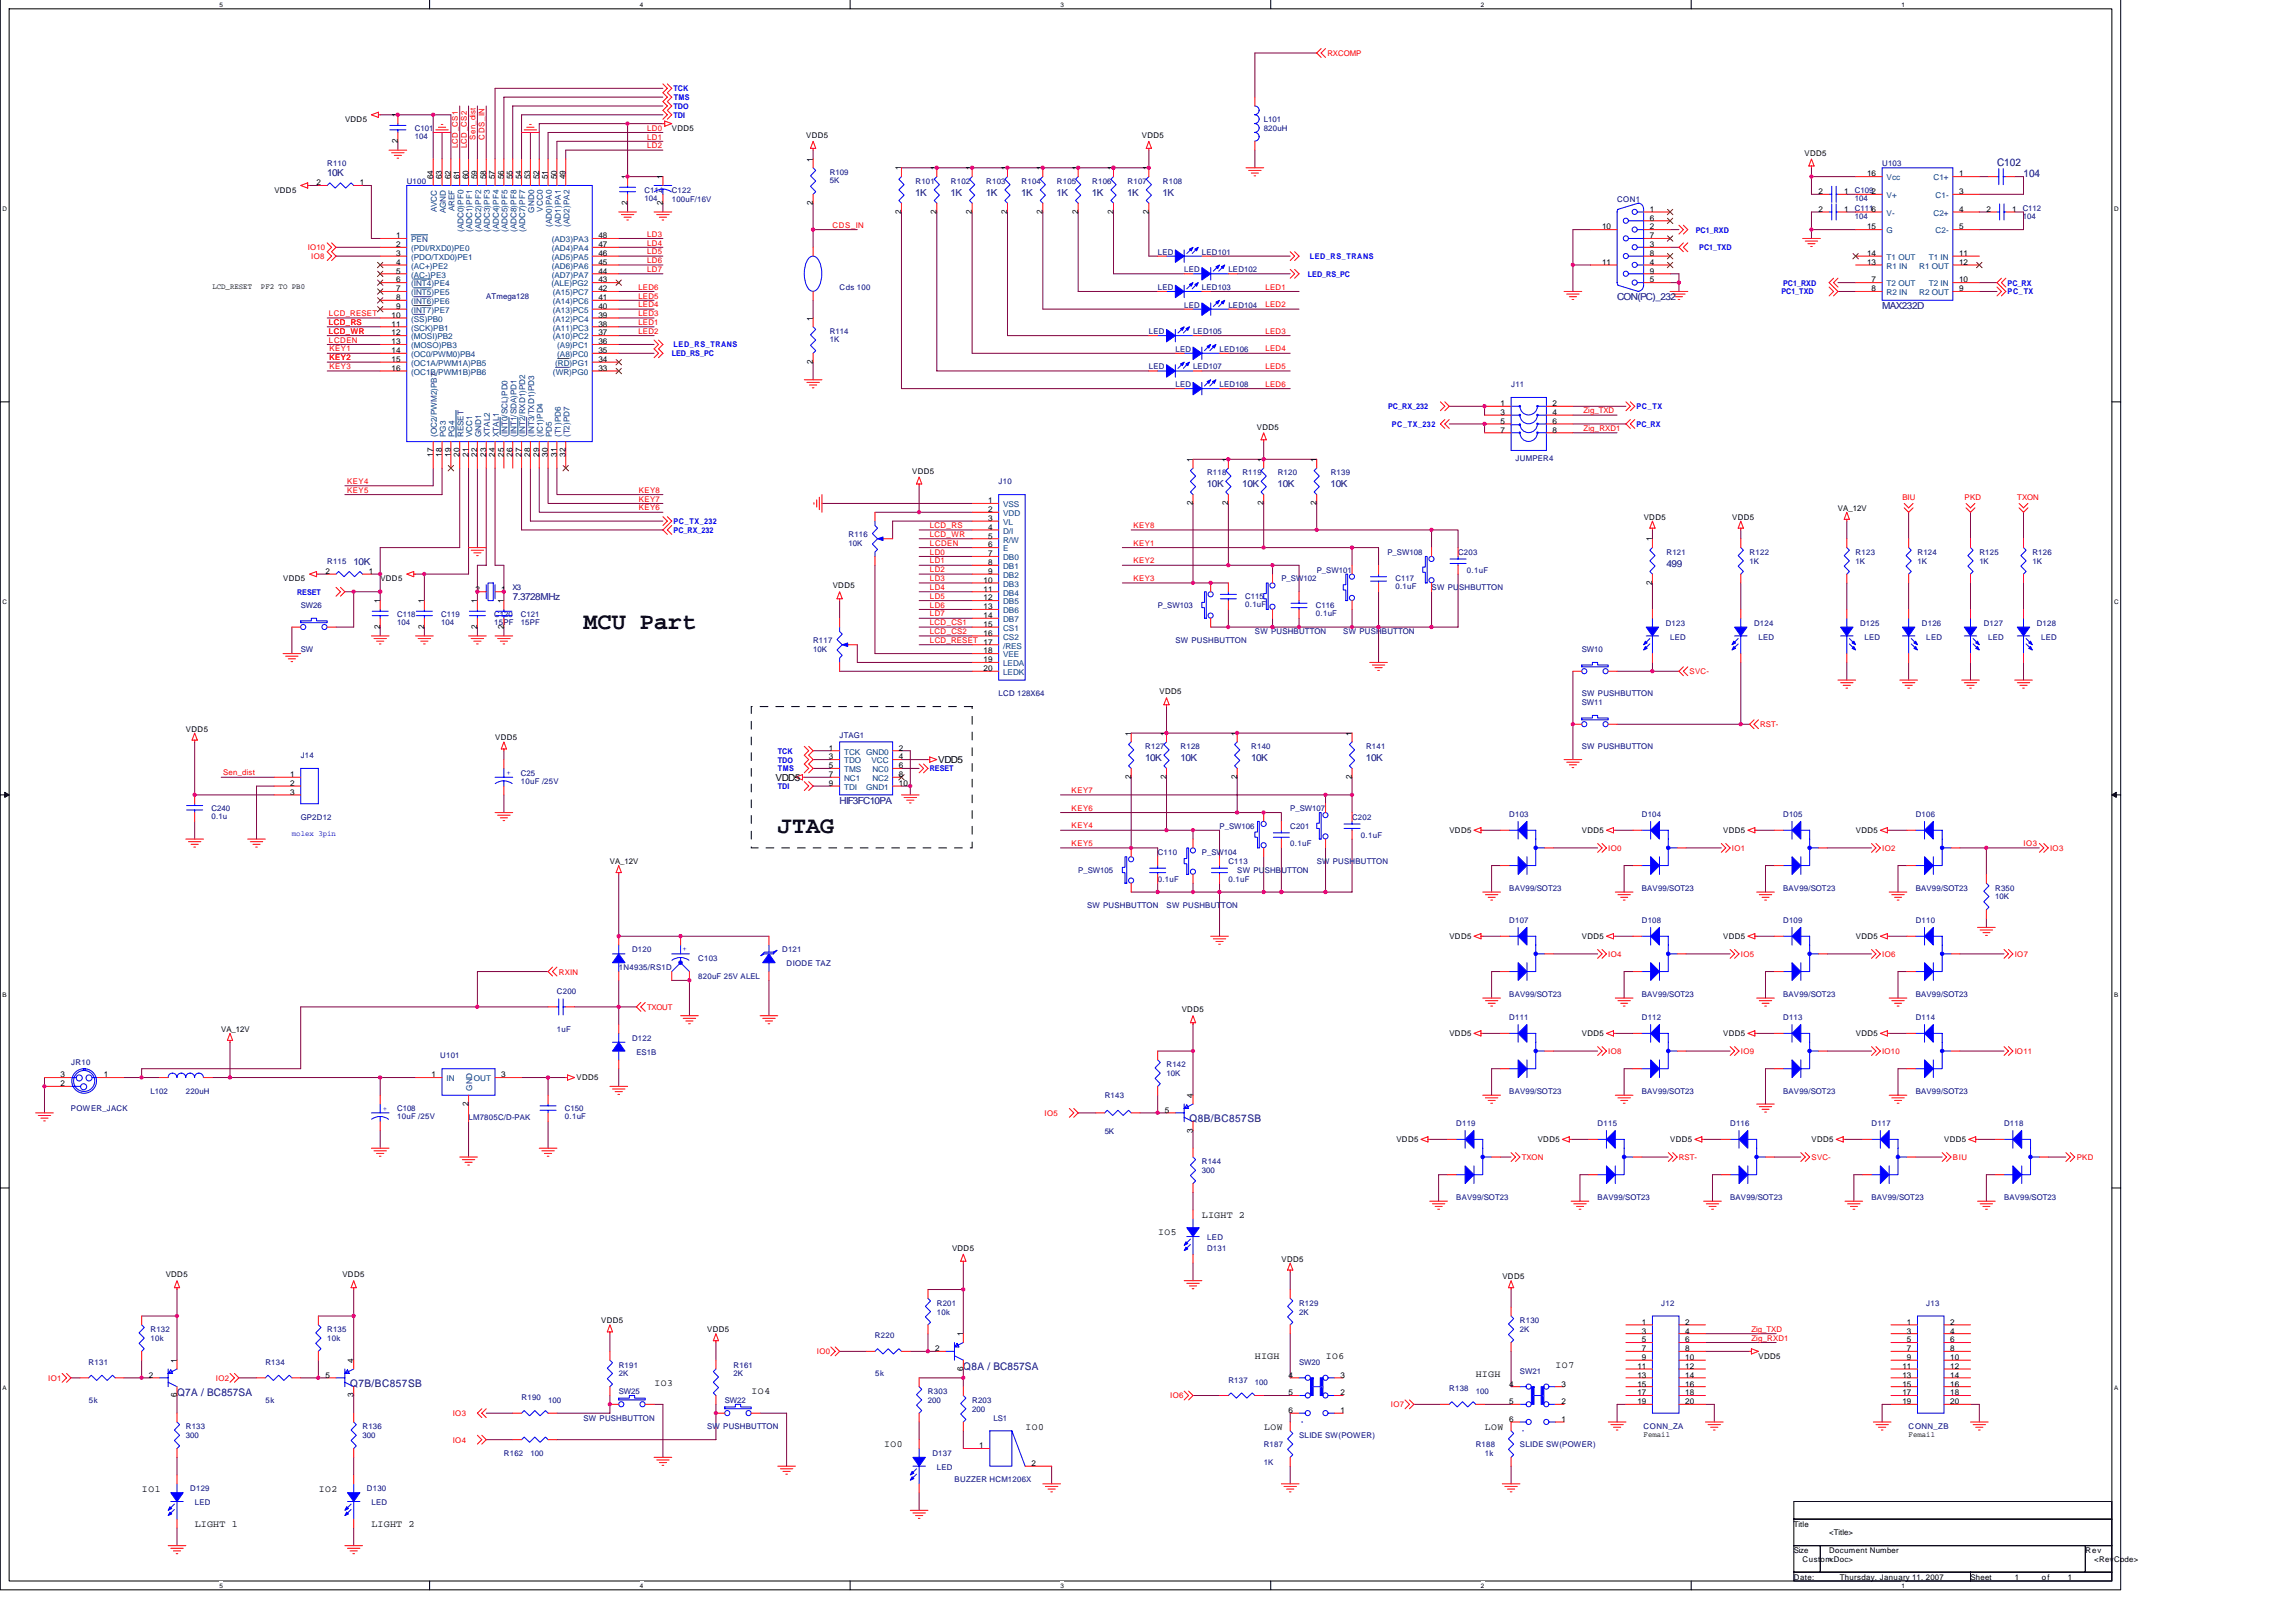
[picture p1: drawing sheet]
<svg xmlns="http://www.w3.org/2000/svg" width="297mm" height="210mm" viewBox="0 0 297 210" stroke-linecap="round" stroke-linejoin="round" font-family="sans-serif">
<defs><g id="words">
<g font-size="3.1">
<text x="75.5" y="81.4">MCU Part</text>
<text x="100.6" y="107.7">JTAG</text>
</g>
<g font-size="1.4" fill="#000080">
<text x="258.4" y="21.5">C102</text>
<text x="261.8" y="22.9">104</text>
<text x="153.9" y="145.2">Q8B/BC857SB</text>
<text x="45.3" y="179.5">Q7B/BC857SB</text>
<text x="124.6" y="177.2">Q8A / BC857SA</text>
<text x="22.9" y="180.7">Q7A / BC857SA</text>
</g>
<g font-size="1.2" fill="#000080">
<text x="42.3" y="22.8">10K</text>
<text x="118.4" y="25.4">1K</text>
<text x="123" y="25.4">1K</text>
<text x="127.5" y="25.4">1K</text>
<text x="132.1" y="25.4">1K</text>
<text x="136.7" y="25.4">1K</text>
<text x="141.3" y="25.4">1K</text>
<text x="145.8" y="25.4">1K</text>
<text x="150.4" y="25.4">1K</text>
<text x="209.2" y="38.8">CON(PC)_232</text>
<text x="243.5" y="40">MAX232D</text>
<text x="156.1" y="63.1">10K</text>
<text x="160.7" y="63.1">10K</text>
<text x="165.3" y="63.1">10K</text>
<text x="172.1" y="63.1">10K</text>
<text x="45.7" y="73.1">10K</text>
<text x="66.3" y="77.7">7.3728MHz</text>
<text x="215.6" y="73.4">499</text>
<text x="148.1" y="98.5">10K</text>
<text x="152.7" y="98.5">10K</text>
<text x="161.9" y="98.5">10K</text>
<text x="176.7" y="98.5">10K</text>
<text x="108.6" y="104">HIF3FC10PA</text>
</g>
<g font-size="1.2">
<text x="100.3" y="101">VDD5</text>
<text x="121.4" y="98.7">VDD5</text>
<text x="149.8" y="159.9">IO5</text>
<text x="155.5" y="157.6">LIGHT 2</text>
<text x="84.7" y="179.3">IO3</text>
<text x="162.3" y="175.9">HIGH</text>
<text x="171.5" y="175.9">IO6</text>
<text x="190.9" y="178.2">HIGH</text>
<text x="201.2" y="177">IO7</text>
<text x="97.2" y="180.4">IO4</text>
<text x="132.7" y="185">IO0</text>
<text x="163.5" y="185">LOW</text>
<text x="192.1" y="185">LOW</text>
<text x="114.4" y="187.3">IO0</text>
<text x="18.4" y="193">IO1</text>
<text x="25.2" y="197.6">LIGHT 1</text>
<text x="41.2" y="193">IO2</text>
<text x="48" y="197.6">LIGHT 2</text>
</g>
<g font-size="1" fill="#00f">
<text x="87.1" y="11.8">TCK</text>
<text x="87.1" y="15.2">TDI</text>
<text x="87.1" y="14.1">TDO</text>
<text x="87.2" y="13">TMS</text>
<text x="169.2" y="35.8">LED_RS_PC</text>
<text x="169.4" y="33.5">LED_RS_TRANS</text>
<text x="219.4" y="30.1">PC1_RXD</text>
<text x="219.8" y="32.4">PC1_TXD</text>
<text x="230.5" y="38.1">PC1_TXD</text>
<text x="230.7" y="37">PC1_RXD</text>
<text x="259.7" y="37">PC_RX</text>
<text x="259.7" y="38.1">PC_TX</text>
<text x="86.9" y="46.1">LED_RS_PC</text>
<text x="87.1" y="45">LED_RS_TRANS</text>
<text x="179.6" y="53">PC_RX_232</text>
<text x="211.7" y="53">PC_TX</text>
<text x="180.1" y="55.2">PC_TX_232</text>
<text x="211.7" y="55.2">PC_RX</text>
<text x="87.1" y="69">PC_RX_232</text>
<text x="87.1" y="67.8">PC_TX_232</text>
<text x="38.4" y="77">RESET</text>
<text x="65.5" y="100.3">+</text>
<text x="100.6" y="98.7">TDO</text>
<text x="100.6" y="97.5">TCK</text>
<text x="100.6" y="99.8">TMS</text>
<text x="120.3" y="99.8">RESET</text>
<text x="100.6" y="102.1">TDI</text>
<text x="37.8" y="108.2">molex 3pin</text>
<text x="88.3" y="123.1">+</text>
<text x="49.5" y="143.8">+</text>
</g>
<g font-size="1" fill="#f00">
<text x="171.7" y="7.2">RXCOMP</text>
<text x="83.7" y="16.9">LD0</text>
<text x="59.2" y="19.2" transform="rotate(-90 59.2 19.2)">LCD_CS1</text>
<text x="60.4" y="19.2" transform="rotate(-90 60.4 19.2)">LCD_CS2</text>
<text x="61.5" y="18.1" transform="rotate(-90 61.5 18.1)">Sen_dist</text>
<text x="62.7" y="18.1" transform="rotate(-90 62.7 18.1)">CDS_IN</text>
<text x="83.7" y="19.2">LD2</text>
<text x="83.7" y="18.1">LD1</text>
<text x="107.7" y="29.5">CDS_IN</text>
<text x="39.8" y="32.4">IO10</text>
<text x="40.3" y="33.5">IO8</text>
<text x="83.7" y="35.2">LD7</text>
<text x="83.7" y="30.6">LD3</text>
<text x="83.7" y="31.8">LD4</text>
<text x="83.7" y="32.9">LD5</text>
<text x="83.7" y="34.1">LD6</text>
<text x="42.6" y="40.9">LCD_RESET</text>
<text x="82.6" y="40.9">LED3</text>
<text x="82.6" y="39.8">LED4</text>
<text x="82.6" y="38.6">LED5</text>
<text x="82.6" y="37.5">LED6</text>
<text x="163.7" y="37.5">LED1</text>
<text x="163.7" y="39.8">LED2</text>
<text x="42.6" y="44.3">LCDEN</text>
<text x="42.6" y="43.2">LCD_WR</text>
<text x="42.6" y="42.1">LCD_RS</text>
<text x="42.6" y="46.6">KEY2</text>
<text x="42.6" y="47.8">KEY3</text>
<text x="42.6" y="45.5">KEY1</text>
<text x="82.6" y="43.2">LED2</text>
<text x="82.6" y="42.1">LED1</text>
<text x="163.7" y="47.8">LED5</text>
<text x="163.7" y="43.2">LED3</text>
<text x="163.7" y="45.5">LED4</text>
<text x="163.7" y="50.1">LED6</text>
<text x="204.9" y="53.5">Zig_TXD</text>
<text x="204.9" y="55.8">Zig_RXD1</text>
<text x="44.9" y="62.6">KEY4</text>
<text x="44.9" y="63.8">KEY5</text>
<text x="82.6" y="64.9">KEY7</text>
<text x="82.6" y="63.8">KEY8</text>
<text x="246.1" y="64.7">BIU</text>
<text x="254.1" y="64.7">PKD</text>
<text x="261" y="64.7">TXON</text>
<text x="82.6" y="66.1">KEY6</text>
<text x="120.3" y="69.5">LCD_WR</text>
<text x="120.3" y="68.3">LCD_RS</text>
<text x="120.3" y="71.8">LD0</text>
<text x="120.3" y="70.6">LCDEN</text>
<text x="146.6" y="70.6">KEY1</text>
<text x="146.6" y="68.3">KEY8</text>
<text x="120.3" y="76.3">LD4</text>
<text x="120.3" y="72.9">LD1</text>
<text x="120.3" y="74.1">LD2</text>
<text x="120.3" y="77.5">LD5</text>
<text x="120.3" y="75.2">LD3</text>
<text x="146.6" y="72.9">KEY2</text>
<text x="146.6" y="75.2">KEY3</text>
<text x="120.3" y="79.8">LD7</text>
<text x="120.3" y="78.6">LD6</text>
<text x="120.3" y="83.2">LCD_RESET</text>
<text x="120.3" y="80.9">LCD_CS1</text>
<text x="120.3" y="82.1">LCD_CS2</text>
<text x="218.6" y="87.2">SVC-</text>
<text x="227.7" y="94.1">RST-</text>
<text x="28.9" y="100.4">Sen_dist</text>
<text x="138.6" y="107.2">KEY4</text>
<text x="138.6" y="104.9">KEY6</text>
<text x="138.6" y="102.6">KEY7</text>
<text x="138.6" y="109.5">KEY5</text>
<text x="208.1" y="110.1">IO0</text>
<text x="224.1" y="110.1">IO1</text>
<text x="243.5" y="110.1">IO2</text>
<text x="261.8" y="109.5">IO3</text>
<text x="265.2" y="110.1">IO3</text>
<text x="208.1" y="123.8">IO4</text>
<text x="225.2" y="123.8">IO5</text>
<text x="243.5" y="123.8">IO6</text>
<text x="260.6" y="123.8">IO7</text>
<text x="72.3" y="126.1">RXIN</text>
<text x="83.7" y="130.7">TXOUT</text>
<text x="208.1" y="136.4">IO8</text>
<text x="225.2" y="136.4">IO9</text>
<text x="243.5" y="136.4">IO10</text>
<text x="260.6" y="136.4">IO11</text>
<text x="135.1" y="144.4">IO5</text>
<text x="196.9" y="150.1">TXON</text>
<text x="217.2" y="150.1">RST-</text>
<text x="234.4" y="150.1">SVC-</text>
<text x="252.6" y="150.1">BIU</text>
<text x="268.7" y="150.1">PKD</text>
<text x="226.6" y="173.5">Zig_RXD1</text>
<text x="226.6" y="172.4">Zig_TXD</text>
<text x="6.2" y="178.7">IO1</text>
<text x="27.9" y="178.7">IO2</text>
<text x="105.7" y="175.3">IO0</text>
<text x="58.6" y="183.3">IO3</text>
<text x="151.4" y="181">IO6</text>
<text x="180" y="182.1">IO7</text>
<text x="58.6" y="186.7">IO4</text>
</g>
<g font-size="1">
<text x="44.6" y="15.8">VDD5</text>
<text x="51.5" y="15.2" transform="rotate(-90 51.5 15.2)">1</text>
<text x="86.9" y="17">VDD5</text>
<text x="104.3" y="17.9">VDD5</text>
<text x="147.7" y="17.9">VDD5</text>
<text x="41" y="24">2</text>
<text x="46.6" y="24">1</text>
<text x="51.5" y="18.5" transform="rotate(-90 51.5 18.5)">2</text>
<text x="56" y="23.2" transform="rotate(-90 56 23.2)">64</text>
<text x="57.2" y="23.2" transform="rotate(-90 57.2 23.2)">63</text>
<text x="58.3" y="23.2" transform="rotate(-90 58.3 23.2)">62</text>
<text x="59.5" y="23.2" transform="rotate(-90 59.5 23.2)">61</text>
<text x="60.6" y="23.2" transform="rotate(-90 60.6 23.2)">60</text>
<text x="61.7" y="23.2" transform="rotate(-90 61.7 23.2)">59</text>
<text x="62.9" y="23.2" transform="rotate(-90 62.9 23.2)">58</text>
<text x="64" y="23.2" transform="rotate(-90 64 23.2)">57</text>
<text x="65.2" y="23.2" transform="rotate(-90 65.2 23.2)">56</text>
<text x="66.3" y="23.2" transform="rotate(-90 66.3 23.2)">55</text>
<text x="67.5" y="23.2" transform="rotate(-90 67.5 23.2)">54</text>
<text x="68.6" y="23.2" transform="rotate(-90 68.6 23.2)">53</text>
<text x="69.7" y="23.2" transform="rotate(-90 69.7 23.2)">52</text>
<text x="70.9" y="23.2" transform="rotate(-90 70.9 23.2)">51</text>
<text x="72" y="23.2" transform="rotate(-90 72 23.2)">50</text>
<text x="73.2" y="23.2" transform="rotate(-90 73.2 23.2)">49</text>
<text x="81.2" y="23.2" transform="rotate(-90 81.2 23.2)">1</text>
<text x="85.7" y="23.2" transform="rotate(-90 85.7 23.2)">1</text>
<text x="105.2" y="20.9" transform="rotate(-90 105.2 20.9)">1</text>
<text x="116.6" y="22.1" transform="rotate(-90 116.6 22.1)">1</text>
<text x="121.2" y="22.1" transform="rotate(-90 121.2 22.1)">1</text>
<text x="125.7" y="22.1" transform="rotate(-90 125.7 22.1)">1</text>
<text x="130.3" y="22.1" transform="rotate(-90 130.3 22.1)">1</text>
<text x="134.9" y="22.1" transform="rotate(-90 134.9 22.1)">1</text>
<text x="139.5" y="22.1" transform="rotate(-90 139.5 22.1)">1</text>
<text x="144" y="22.1" transform="rotate(-90 144 22.1)">1</text>
<text x="148.6" y="22.1" transform="rotate(-90 148.6 22.1)">1</text>
<text x="233.5" y="20.2">VDD5</text>
<text x="241.6" y="22.8">16</text>
<text x="253.4" y="22.8">1</text>
<text x="35.5" y="25">VDD5</text>
<text x="81.2" y="26.5" transform="rotate(-90 81.2 26.5)">2</text>
<text x="85.7" y="26.5" transform="rotate(-90 85.7 26.5)">2</text>
<text x="105.2" y="26.5" transform="rotate(-90 105.2 26.5)">2</text>
<text x="116.6" y="27.7" transform="rotate(-90 116.6 27.7)">2</text>
<text x="121.2" y="27.7" transform="rotate(-90 121.2 27.7)">2</text>
<text x="125.7" y="27.7" transform="rotate(-90 125.7 27.7)">2</text>
<text x="130.3" y="27.7" transform="rotate(-90 130.3 27.7)">2</text>
<text x="134.9" y="27.7" transform="rotate(-90 134.9 27.7)">2</text>
<text x="139.5" y="27.7" transform="rotate(-90 139.5 27.7)">2</text>
<text x="144" y="27.7" transform="rotate(-90 144 27.7)">2</text>
<text x="148.6" y="27.7" transform="rotate(-90 148.6 27.7)">2</text>
<text x="207.3" y="29.7">10</text>
<text x="213.4" y="29.7">2</text>
<text x="213.4" y="28.6">6</text>
<text x="213.4" y="27.4">1</text>
<text x="235.3" y="25.1">2</text>
<text x="235.3" y="27.4">2</text>
<text x="238.6" y="25.1">1</text>
<text x="238.6" y="27.4">1</text>
<text x="241.6" y="29.7">15</text>
<text x="253.4" y="27.4">4</text>
<text x="253.4" y="25.1">3</text>
<text x="253.4" y="29.7">5</text>
<text x="257" y="27.4">2</text>
<text x="260.3" y="27.4">1</text>
<text x="51.2" y="30.8">1</text>
<text x="51.2" y="32">2</text>
<text x="51.2" y="33.1">3</text>
<text x="51.2" y="34.3">4</text>
<text x="51.2" y="35.4">5</text>
<text x="77.4" y="35.4">44</text>
<text x="77.4" y="34.3">45</text>
<text x="77.4" y="33.1">46</text>
<text x="77.4" y="32">47</text>
<text x="77.4" y="30.8">48</text>
<text x="207.3" y="34.3">11</text>
<text x="213.4" y="35.4">9</text>
<text x="213.4" y="34.3">4</text>
<text x="213.4" y="33.1">8</text>
<text x="213.4" y="32">3</text>
<text x="213.4" y="30.8">7</text>
<text x="241.6" y="33.1">14</text>
<text x="241.6" y="34.3">13</text>
<text x="253.4" y="33.1">11</text>
<text x="253.4" y="34.3">12</text>
<text x="27.5" y="37.4">LCD_RESET</text>
<text x="33.8" y="37.4">PF2 TO PB0</text>
<text x="50.7" y="41.1">10</text>
<text x="51.2" y="36.6">6</text>
<text x="51.2" y="37.7">7</text>
<text x="51.2" y="38.8">8</text>
<text x="51.2" y="40">9</text>
<text x="77.4" y="41.1">39</text>
<text x="77.4" y="40">40</text>
<text x="77.4" y="38.8">41</text>
<text x="77.4" y="37.7">42</text>
<text x="77.4" y="36.6">43</text>
<text x="105.2" y="41.5" transform="rotate(-90 105.2 41.5)">1</text>
<text x="213.4" y="36.6">5</text>
<text x="242.1" y="36.6">7</text>
<text x="242.1" y="37.7">8</text>
<text x="253.4" y="36.6">10</text>
<text x="253.4" y="37.7">9</text>
<text x="50.7" y="42.3">11</text>
<text x="50.7" y="43.4">12</text>
<text x="50.7" y="44.6">13</text>
<text x="50.7" y="45.7">14</text>
<text x="50.7" y="46.8">15</text>
<text x="50.7" y="48">16</text>
<text x="77.4" y="43.4">37</text>
<text x="77.4" y="42.3">38</text>
<text x="77.4" y="48">33</text>
<text x="77.4" y="46.8">34</text>
<text x="77.4" y="45.7">35</text>
<text x="77.4" y="44.6">36</text>
<text x="105.2" y="47.1" transform="rotate(-90 105.2 47.1)">2</text>
<text x="194.1" y="52.6">1</text>
<text x="194.1" y="53.7">3</text>
<text x="200.9" y="52.6">2</text>
<text x="200.9" y="53.7">4</text>
<text x="56" y="59.1" transform="rotate(-90 56 59.1)">17</text>
<text x="57.2" y="59.1" transform="rotate(-90 57.2 59.1)">18</text>
<text x="58.3" y="59.1" transform="rotate(-90 58.3 59.1)">19</text>
<text x="59.5" y="59.1" transform="rotate(-90 59.5 59.1)">20</text>
<text x="60.6" y="59.1" transform="rotate(-90 60.6 59.1)">21</text>
<text x="61.7" y="59.1" transform="rotate(-90 61.7 59.1)">22</text>
<text x="62.9" y="59.1" transform="rotate(-90 62.9 59.1)">23</text>
<text x="64" y="59.1" transform="rotate(-90 64 59.1)">24</text>
<text x="65.2" y="59.1" transform="rotate(-90 65.2 59.1)">25</text>
<text x="66.3" y="59.1" transform="rotate(-90 66.3 59.1)">26</text>
<text x="67.5" y="59.1" transform="rotate(-90 67.5 59.1)">27</text>
<text x="68.6" y="59.1" transform="rotate(-90 68.6 59.1)">28</text>
<text x="69.7" y="59.1" transform="rotate(-90 69.7 59.1)">29</text>
<text x="70.9" y="59.1" transform="rotate(-90 70.9 59.1)">30</text>
<text x="72" y="59.1" transform="rotate(-90 72 59.1)">31</text>
<text x="73.2" y="59.1" transform="rotate(-90 73.2 59.1)">32</text>
<text x="154.3" y="59.8" transform="rotate(-90 154.3 59.8)">1</text>
<text x="158.9" y="59.8" transform="rotate(-90 158.9 59.8)">1</text>
<text x="162.6" y="55.6">VDD5</text>
<text x="163.5" y="59.8" transform="rotate(-90 163.5 59.8)">1</text>
<text x="170.3" y="59.8" transform="rotate(-90 170.3 59.8)">1</text>
<text x="194.1" y="54.8">5</text>
<text x="194.1" y="56">7</text>
<text x="200.9" y="54.8">6</text>
<text x="200.9" y="56">8</text>
<text x="118" y="61.3">VDD5</text>
<text x="127.8" y="65.1">1</text>
<text x="154.3" y="65.4" transform="rotate(-90 154.3 65.4)">2</text>
<text x="158.9" y="65.4" transform="rotate(-90 158.9 65.4)">2</text>
<text x="163.5" y="65.4" transform="rotate(-90 163.5 65.4)">2</text>
<text x="170.3" y="65.4" transform="rotate(-90 170.3 65.4)">2</text>
<text x="127.8" y="66.3">2</text>
<text x="127.8" y="67.4">3</text>
<text x="127.8" y="68.6">4</text>
<text x="127.8" y="69.7">5</text>
<text x="127.8" y="70.8">6</text>
<text x="127.8" y="72">7</text>
<text x="212.7" y="67.2">VDD5</text>
<text x="213.8" y="70.1" transform="rotate(-90 213.8 70.1)">1</text>
<text x="224.1" y="67.2">VDD5</text>
<text x="237.8" y="66.1">VA_12V</text>
<text x="36.6" y="75.2">VDD5</text>
<text x="42.1" y="74.3">2</text>
<text x="47.7" y="74.3">1</text>
<text x="49.2" y="75.2">VDD5</text>
<text x="61.5" y="76.6">2</text>
<text x="64.9" y="76.6">1</text>
<text x="107.7" y="76.2">VDD5</text>
<text x="127.3" y="75.4">10</text>
<text x="127.3" y="76.6">11</text>
<text x="127.3" y="77.7">12</text>
<text x="127.8" y="73.1">8</text>
<text x="127.8" y="74.3">9</text>
<text x="213.8" y="75.7" transform="rotate(-90 213.8 75.7)">2</text>
<text x="49.2" y="81.4" transform="rotate(-90 49.2 81.4)">2</text>
<text x="49.2" y="78.1" transform="rotate(-90 49.2 78.1)">1</text>
<text x="54.9" y="81.4" transform="rotate(-90 54.9 81.4)">2</text>
<text x="54.9" y="78.1" transform="rotate(-90 54.9 78.1)">1</text>
<text x="61.7" y="81.4" transform="rotate(-90 61.7 81.4)">2</text>
<text x="61.7" y="78.1" transform="rotate(-90 61.7 78.1)">1</text>
<text x="65.2" y="81.4" transform="rotate(-90 65.2 81.4)">2</text>
<text x="65.2" y="78.1" transform="rotate(-90 65.2 78.1)">1</text>
<text x="127.3" y="78.8">13</text>
<text x="127.3" y="80">14</text>
<text x="127.3" y="81.1">15</text>
<text x="127.3" y="82.3">16</text>
<text x="127.3" y="83.4">17</text>
<text x="127.3" y="84.6">18</text>
<text x="127.3" y="85.7">19</text>
<text x="127.3" y="86.8">20</text>
<text x="150" y="89.9">VDD5</text>
<text x="24.1" y="94.7">VDD5</text>
<text x="64.1" y="95.8">VDD5</text>
<text x="146.3" y="95.2" transform="rotate(-90 146.3 95.2)">1</text>
<text x="150.9" y="95.2" transform="rotate(-90 150.9 95.2)">1</text>
<text x="160" y="95.2" transform="rotate(-90 160 95.2)">1</text>
<text x="174.9" y="95.2" transform="rotate(-90 174.9 95.2)">1</text>
<text x="37.5" y="100.6">1</text>
<text x="37.5" y="101.7">2</text>
<text x="107.2" y="97.1">1</text>
<text x="107.2" y="98.3">3</text>
<text x="107.2" y="99.4">5</text>
<text x="107.2" y="100.6">7</text>
<text x="107.2" y="101.7">9</text>
<text x="116.3" y="97.1">2</text>
<text x="116.3" y="101.7">10</text>
<text x="116.3" y="99.4">6</text>
<text x="116.3" y="100.6">8</text>
<text x="116.3" y="98.3">4</text>
<text x="146.3" y="100.8" transform="rotate(-90 146.3 100.8)">2</text>
<text x="150.9" y="100.8" transform="rotate(-90 150.9 100.8)">2</text>
<text x="160" y="100.8" transform="rotate(-90 160 100.8)">2</text>
<text x="174.9" y="100.8" transform="rotate(-90 174.9 100.8)">2</text>
<text x="37.5" y="102.8">3</text>
<text x="187.5" y="107.8">VDD5</text>
<text x="204.7" y="107.8">VDD5</text>
<text x="222.9" y="107.8">VDD5</text>
<text x="240.1" y="107.8">VDD5</text>
<text x="78.9" y="111.8">VA_12V</text>
<text x="187.5" y="121.5">VDD5</text>
<text x="204.7" y="121.5">VDD5</text>
<text x="222.9" y="121.5">VDD5</text>
<text x="240.1" y="121.5">VDD5</text>
<text x="152.9" y="131">VDD5</text>
<text x="28.6" y="133.5">VA_12V</text>
<text x="187.5" y="134.1">VDD5</text>
<text x="204.7" y="134.1">VDD5</text>
<text x="222.9" y="134.1">VDD5</text>
<text x="240.1" y="134.1">VDD5</text>
<text x="7.8" y="140.6">2</text>
<text x="7.8" y="139.4">3</text>
<text x="13.4" y="139.4">1</text>
<text x="55.8" y="139.4">1</text>
<text x="60.6" y="143.1" transform="rotate(-90 60.6 143.1)">2</text>
<text x="64.9" y="139.4">3</text>
<text x="74.6" y="139.8">VDD5</text>
<text x="150.7" y="144">5</text>
<text x="154.3" y="142.1" transform="rotate(-90 154.3 142.1)">4</text>
<text x="154.3" y="146.6" transform="rotate(-90 154.3 146.6)">3</text>
<text x="180.7" y="147.8">VDD5</text>
<text x="198.9" y="147.8">VDD5</text>
<text x="216.1" y="147.8">VDD5</text>
<text x="234.4" y="147.8">VDD5</text>
<text x="251.5" y="147.8">VDD5</text>
<text x="123.2" y="161.9">VDD5</text>
<text x="21.4" y="165.3">VDD5</text>
<text x="44.3" y="165.3">VDD5</text>
<text x="165.8" y="163.3">VDD5</text>
<text x="194.4" y="165.5">VDD5</text>
<text x="77.8" y="171.3">VDD5</text>
<text x="91.5" y="172.4">VDD5</text>
<text x="124.6" y="172.9" transform="rotate(-90 124.6 172.9)">1</text>
<text x="212.4" y="171.4">1</text>
<text x="212.4" y="172.6">3</text>
<text x="212.4" y="173.7">5</text>
<text x="218" y="171.4">2</text>
<text x="218" y="172.6">4</text>
<text x="218" y="173.7">6</text>
<text x="246.7" y="171.4">1</text>
<text x="246.7" y="172.6">3</text>
<text x="246.7" y="173.7">5</text>
<text x="252.3" y="171.4">2</text>
<text x="252.3" y="172.6">4</text>
<text x="252.3" y="173.7">6</text>
<text x="19.2" y="178.3">2</text>
<text x="22.9" y="176.4" transform="rotate(-90 22.9 176.4)">1</text>
<text x="42.1" y="178.3">5</text>
<text x="45.7" y="176.4" transform="rotate(-90 45.7 176.4)">4</text>
<text x="121" y="174.9">2</text>
<text x="124.6" y="177.4" transform="rotate(-90 124.6 177.4)">6</text>
<text x="166.7" y="178.3">4</text>
<text x="173.4" y="178.3">3</text>
<text x="195.3" y="179.4">4</text>
<text x="202" y="179.4">3</text>
<text x="211.8" y="177.1">11</text>
<text x="211.8" y="178.3">13</text>
<text x="211.8" y="179.4">15</text>
<text x="212.4" y="174.9">7</text>
<text x="212.4" y="176">9</text>
<text x="218" y="174.9">8</text>
<text x="218" y="176">10</text>
<text x="218" y="177.1">12</text>
<text x="218" y="178.3">14</text>
<text x="218" y="179.4">16</text>
<text x="227.5" y="175.8">VDD5</text>
<text x="246.1" y="177.1">11</text>
<text x="246.1" y="178.3">13</text>
<text x="246.1" y="179.4">15</text>
<text x="246.7" y="174.9">7</text>
<text x="246.7" y="176">9</text>
<text x="252.3" y="174.9">8</text>
<text x="252.3" y="176">10</text>
<text x="252.3" y="177.1">12</text>
<text x="252.3" y="178.3">14</text>
<text x="252.3" y="179.4">16</text>
<text x="22.9" y="180.8" transform="rotate(-90 22.9 180.8)">6</text>
<text x="45.7" y="180.8" transform="rotate(-90 45.7 180.8)">3</text>
<text x="166.7" y="180.6">5</text>
<text x="166.7" y="182.9">6</text>
<text x="173.4" y="182.9">1</text>
<text x="173.4" y="180.6">2</text>
<text x="195.3" y="181.7">5</text>
<text x="195.3" y="184">6</text>
<text x="202" y="184">1</text>
<text x="202" y="181.7">2</text>
<text x="211.8" y="180.6">17</text>
<text x="211.8" y="181.7">19</text>
<text x="212.6" y="185.9">Femail</text>
<text x="218" y="180.6">18</text>
<text x="218" y="181.7">20</text>
<text x="246.1" y="180.6">17</text>
<text x="246.1" y="181.7">19</text>
<text x="246.9" y="185.9">Femail</text>
<text x="252.3" y="180.6">18</text>
<text x="252.3" y="181.7">20</text>
<text x="126.7" y="187.4">1</text>
<text x="133.4" y="189.7">2</text>
<text x="232.1" y="197.5">Title</text>
<text x="232.1" y="201">Size</text>
<text x="233.2" y="202.1">Custom&lt;Doc&gt;</text>
<text x="236.6" y="201">Document Number</text>
<text x="236.6" y="198.7">&lt;Title&gt;</text>
<text x="269.8" y="201">Rev</text>
<text x="270.9" y="202.1">&lt;RevCode&gt;</text>
<text x="232.1" y="204.4">Date:</text>
<text x="238" y="204.4">Thursday, January 11, 2007</text>
<text x="254.9" y="204.4">Sheet</text>
<text x="260.6" y="204.4">1</text>
<text x="264.2" y="204.4">o f</text>
<text x="267.5" y="204.4">1</text>
</g>
<g font-size="1" fill="#000080">
<text x="53.7" y="17">C101</text>
<text x="53.7" y="18">104</text>
<text x="163.5" y="15.8">L101</text>
<text x="163.5" y="17">820uH</text>
<text x="42.3" y="21.5">R110</text>
<text x="52.6" y="23.8">U100</text>
<text x="107.4" y="22.7">R109</text>
<text x="107.4" y="23.7">5K</text>
<text x="118.4" y="23.8">R101</text>
<text x="123" y="23.8">R102</text>
<text x="127.6" y="23.8">R103</text>
<text x="132.2" y="23.8">R104</text>
<text x="136.7" y="23.8">R105</text>
<text x="141.3" y="23.8">R106</text>
<text x="145.9" y="23.8">R107</text>
<text x="150.4" y="23.8">R108</text>
<text x="243.5" y="21.5">U103</text>
<text x="83.4" y="25">C114</text>
<text x="83.4" y="26">104</text>
<text x="86.9" y="25">C122</text>
<text x="86.9" y="26.1">100uF/16V</text>
<text x="209.2" y="26.1">CON1</text>
<text x="240" y="25">C1092</text>
<text x="240" y="26">104</text>
<text x="240" y="27.2">C1116</text>
<text x="240" y="28.3">104</text>
<text x="261.7" y="27.2">C112</text>
<text x="261.7" y="28.3">104</text>
<text x="149.8" y="33">LED</text>
<text x="153.2" y="35.2">LED</text>
<text x="155.5" y="33">LED101</text>
<text x="158.9" y="35.2">LED102</text>
<text x="62.9" y="38.7">ATmega128</text>
<text x="108.6" y="37.5">Cds 100</text>
<text x="149.8" y="37.5">LED</text>
<text x="153.2" y="39.8">LED</text>
<text x="155.5" y="37.5">LED103</text>
<text x="158.9" y="39.8">LED104</text>
<text x="107.4" y="43.2">R114</text>
<text x="107.4" y="44.3">1K</text>
<text x="148.6" y="47.8">LED</text>
<text x="148.6" y="43.2">LED</text>
<text x="152.1" y="45.5">LED</text>
<text x="154.3" y="47.8">LED107</text>
<text x="154.3" y="43.2">LED105</text>
<text x="157.8" y="45.5">LED106</text>
<text x="152.1" y="50.1">LED</text>
<text x="157.8" y="50.1">LED108</text>
<text x="195.5" y="50.1">J11</text>
<text x="196.1" y="59.7">JUMPER4</text>
<text x="129.2" y="62.7">J10</text>
<text x="156.2" y="61.5">R118</text>
<text x="160.7" y="61.5">R119</text>
<text x="165.3" y="61.5">R120</text>
<text x="172.2" y="61.5">R139</text>
<text x="109.8" y="69.5">R116</text>
<text x="109.8" y="70.7">10K</text>
<text x="179.5" y="71.8">P_SW108</text>
<text x="188.6" y="71.8">C203</text>
<text x="215.6" y="71.8">R121</text>
<text x="226.4" y="71.8">R122</text>
<text x="240.1" y="71.8">R123</text>
<text x="248.1" y="71.8">R124</text>
<text x="256.1" y="71.8">R125</text>
<text x="262.9" y="71.8">R126</text>
<text x="42.3" y="73">R115</text>
<text x="66.3" y="76.4">X3</text>
<text x="161.1" y="77.5">C115</text>
<text x="165.8" y="75.2">P_SW102</text>
<text x="170.3" y="74.1">P_SW101</text>
<text x="180.5" y="75.2">C117</text>
<text x="180.5" y="76.3">0.1uF</text>
<text x="185.2" y="76.4">SW PUSHBUTTON</text>
<text x="189.8" y="74.1">0.1uF</text>
<text x="226.4" y="73">1K</text>
<text x="240.1" y="73">1K</text>
<text x="248.1" y="73">1K</text>
<text x="256.1" y="73">1K</text>
<text x="262.9" y="73">1K</text>
<text x="38.9" y="78.7">SW26</text>
<text x="51.4" y="79.8">C118</text>
<text x="51.4" y="80.9">104</text>
<text x="57.1" y="79.8">C119</text>
<text x="57.1" y="80.9">104</text>
<text x="63.9" y="79.8">C120</text>
<text x="63.9" y="80.9">15PF</text>
<text x="67.4" y="79.8">C121</text>
<text x="67.4" y="80.9">15PF</text>
<text x="105.2" y="83.2">R117</text>
<text x="149.8" y="78.7">P_SW103</text>
<text x="152.1" y="83.2">SW PUSHBUTTON</text>
<text x="161.1" y="78.6">0.1uF</text>
<text x="162.3" y="82.1">SW PUSHBUTTON</text>
<text x="170.2" y="78.7">C116</text>
<text x="170.2" y="79.7">0.1uF</text>
<text x="173.8" y="82.1">SW PUSHBUTTON</text>
<text x="215.5" y="81">D123</text>
<text x="216.1" y="82.8">LED</text>
<text x="226.9" y="81">D124</text>
<text x="227.5" y="82.8">LED</text>
<text x="240.6" y="81">D125</text>
<text x="241.2" y="82.8">LED</text>
<text x="248.6" y="81">D126</text>
<text x="249.2" y="82.8">LED</text>
<text x="256.6" y="81">D127</text>
<text x="257.2" y="82.8">LED</text>
<text x="263.5" y="81">D128</text>
<text x="264.1" y="82.8">LED</text>
<text x="38.9" y="84.4">SW</text>
<text x="105.2" y="84.4">10K</text>
<text x="204.6" y="84.4">SW10</text>
<text x="108.6" y="95.5">JTAG1</text>
<text x="129.2" y="90.1">LCD 128X64</text>
<text x="204.6" y="90.1">SW PUSHBUTTON</text>
<text x="204.6" y="91.2">SW11</text>
<text x="38.9" y="98.1">J14</text>
<text x="67.4" y="100.4">C25</text>
<text x="67.4" y="101.4">10uF /25V</text>
<text x="148.2" y="97">R127</text>
<text x="152.7" y="97">R128</text>
<text x="161.9" y="97">R140</text>
<text x="176.7" y="97">R141</text>
<text x="204.6" y="97">SW PUSHBUTTON</text>
<text x="27.4" y="105">C240</text>
<text x="27.4" y="106">0.1u</text>
<text x="38.9" y="106.1">GP2D12</text>
<text x="157.8" y="107.3">P_SW106</text>
<text x="166.9" y="107.3">C201</text>
<text x="166.9" y="105">P_SW107</text>
<text x="174.9" y="106.1">C202</text>
<text x="195.3" y="105.8">D103</text>
<text x="212.4" y="105.8">D104</text>
<text x="230.7" y="105.8">D105</text>
<text x="247.8" y="105.8">D106</text>
<text x="139.5" y="113">P_SW105</text>
<text x="149.8" y="110.7">C110</text>
<text x="155.5" y="110.7">P_SW104</text>
<text x="158.9" y="111.8">C113</text>
<text x="160.1" y="113">SW PUSHBUTTON</text>
<text x="166.9" y="109.5">0.1uF</text>
<text x="170.3" y="111.8">SW PUSHBUTTON</text>
<text x="176.1" y="108.4">0.1uF</text>
<text x="140.6" y="117.5">SW PUSHBUTTON</text>
<text x="149.8" y="114.1">0.1uF</text>
<text x="150.9" y="117.5">SW PUSHBUTTON</text>
<text x="158.9" y="114.1">0.1uF</text>
<text x="195.3" y="115.3">BAV99/SOT23</text>
<text x="195.3" y="119.5">D107</text>
<text x="212.4" y="115.3">BAV99/SOT23</text>
<text x="212.4" y="119.5">D108</text>
<text x="230.7" y="115.3">BAV99/SOT23</text>
<text x="230.7" y="119.5">D109</text>
<text x="247.8" y="119.5">D110</text>
<text x="247.8" y="115.3">BAV99/SOT23</text>
<text x="258.1" y="115.3">R350</text>
<text x="258.1" y="116.4">10K</text>
<text x="80" y="125.5">1N4935/RS1D</text>
<text x="81.8" y="123.3">D120</text>
<text x="90.3" y="124.4">C103</text>
<text x="101.2" y="123.3">D121</text>
<text x="101.8" y="125.1">DIODE TAZ</text>
<text x="72" y="128.6">C200</text>
<text x="90.3" y="126.7">820uF 25V ALEL</text>
<text x="195.3" y="129">BAV99/SOT23</text>
<text x="212.4" y="129">BAV99/SOT23</text>
<text x="230.7" y="129">BAV99/SOT23</text>
<text x="247.8" y="129">BAV99/SOT23</text>
<text x="9.2" y="137.8">JR10</text>
<text x="57" y="137">U101</text>
<text x="72" y="133.5">1uF</text>
<text x="81.8" y="134.7">D122</text>
<text x="82.3" y="136.5">ES1B</text>
<text x="195.3" y="132.1">D111</text>
<text x="212.4" y="132.1">D112</text>
<text x="230.7" y="132.1">D113</text>
<text x="247.8" y="132.1">D114</text>
<text x="9.2" y="143.8">POWER_JACK</text>
<text x="19.5" y="141.5">L102</text>
<text x="24" y="141.5">220uH</text>
<text x="51.4" y="143.8">C108</text>
<text x="73.1" y="143.8">C150</text>
<text x="142.9" y="142.1">R143</text>
<text x="150.9" y="138.1">R142</text>
<text x="150.9" y="139.3">10K</text>
<text x="195.3" y="141.5">BAV99/SOT23</text>
<text x="212.4" y="141.5">BAV99/SOT23</text>
<text x="230.7" y="141.5">BAV99/SOT23</text>
<text x="247.8" y="141.5">BAV99/SOT23</text>
<text x="51.4" y="144.9">10uF /25V</text>
<text x="60.6" y="145">LM7805C/D-PAK</text>
<text x="73.1" y="144.9">0.1uF</text>
<text x="142.9" y="146.8">5K</text>
<text x="188.4" y="145.8">D119</text>
<text x="206.7" y="145.8">D115</text>
<text x="223.8" y="145.8">D116</text>
<text x="242.1" y="145.8">D117</text>
<text x="259.3" y="145.8">D118</text>
<text x="155.5" y="150.7">R144</text>
<text x="155.5" y="151.8">300</text>
<text x="188.4" y="155.3">BAV99/SOT23</text>
<text x="206.7" y="155.3">BAV99/SOT23</text>
<text x="223.8" y="155.3">BAV99/SOT23</text>
<text x="242.1" y="155.3">BAV99/SOT23</text>
<text x="259.3" y="155.3">BAV99/SOT23</text>
<text x="156.2" y="161.9">D131</text>
<text x="156.2" y="160.5">LED</text>
<text x="19.5" y="172.4">R132</text>
<text x="19.5" y="173.5">10k</text>
<text x="42.3" y="172.4">R135</text>
<text x="42.3" y="173.5">10k</text>
<text x="113.2" y="173.2">R220</text>
<text x="121.2" y="169">R201</text>
<text x="121.2" y="170.1">10k</text>
<text x="168.1" y="169">R129</text>
<text x="168.1" y="170.1">2K</text>
<text x="196.6" y="171.3">R130</text>
<text x="196.6" y="172.4">2K</text>
<text x="214.9" y="169">J12</text>
<text x="249.2" y="169">J13</text>
<text x="11.5" y="176.6">R131</text>
<text x="34.3" y="176.6">R134</text>
<text x="80" y="177">R191</text>
<text x="80" y="178.1">2K</text>
<text x="94.9" y="177">R161</text>
<text x="94.9" y="178.1">2K</text>
<text x="113.2" y="178.1">5k</text>
<text x="158.9" y="178.9">R137</text>
<text x="162.3" y="179.3">100</text>
<text x="168.1" y="176.6">SW20</text>
<text x="196.6" y="177.8">SW21</text>
<text x="11.5" y="181.5">5k</text>
<text x="24" y="185">R133</text>
<text x="34.4" y="181.5">5k</text>
<text x="46.9" y="185">R136</text>
<text x="67.5" y="181.2">R190</text>
<text x="70.9" y="181.5">100</text>
<text x="75.5" y="183.8">SW PUSHBUTTON</text>
<text x="80" y="180.4">SW25</text>
<text x="91.5" y="185">SW PUSHBUTTON</text>
<text x="93.8" y="181.5">SW22</text>
<text x="120.1" y="180.4">R303</text>
<text x="120.1" y="181.5">200</text>
<text x="125.8" y="181.5">R203</text>
<text x="125.8" y="182.7">200</text>
<text x="128.5" y="183.8">LS1</text>
<text x="187.5" y="180.1">R138</text>
<text x="190.9" y="180.4">100</text>
<text x="212.6" y="185">CONN_ZA</text>
<text x="246.9" y="185">CONN_ZB</text>
<text x="24" y="186.1">300</text>
<text x="46.9" y="186.1">300</text>
<text x="65.2" y="188.4">R162</text>
<text x="68.6" y="188.4">100</text>
<text x="120.6" y="188.4">D137</text>
<text x="121.2" y="190.2">LED</text>
<text x="123.5" y="191.8">BUZZER HCM1206X</text>
<text x="163.5" y="187.3">R187</text>
<text x="163.5" y="189.5">1K</text>
<text x="168.1" y="186.1">SLIDE SW(POWER)</text>
<text x="190.9" y="187.3">R188</text>
<text x="192.1" y="188.4">1k</text>
<text x="196.6" y="187.3">SLIDE SW(POWER)</text>
<text x="24.6" y="193">D129</text>
<text x="25.2" y="194.8">LED</text>
<text x="47.5" y="193">D130</text>
<text x="48" y="194.8">LED</text>
</g>
<g font-size="1" fill="#004080">
<text x="244.1" y="23.3">Vcc</text>
<text x="250.1" y="23.3">C1+</text>
<text x="56.5" y="27.5" transform="rotate(-90 56.5 27.5)">AVCC</text>
<text x="57.7" y="27.6" transform="rotate(-90 57.7 27.6)">AGND</text>
<text x="58.8" y="27.4" transform="rotate(-90 58.8 27.4)">AREF</text>
<text x="69.1" y="27.5" transform="rotate(-90 69.1 27.5)">GND0</text>
<text x="70.2" y="27.4" transform="rotate(-90 70.2 27.4)">VCC0</text>
<text x="71.4" y="29.3" transform="rotate(-90 71.4 29.3)">(AD0)PA0</text>
<text x="72.5" y="29.3" transform="rotate(-90 72.5 29.3)">(AD1)PA1</text>
<text x="73.7" y="29.3" transform="rotate(-90 73.7 29.3)">(AD2)PA2</text>
<text x="244.1" y="25.6">V+</text>
<text x="244.1" y="27.9">V-</text>
<text x="250.1" y="27.9">C2+</text>
<text x="250.4" y="25.6">C1-</text>
<text x="53.2" y="31.3">PEN</text>
<text x="53.2" y="32.5">(PDI/RXD0)PE0</text>
<text x="53.2" y="33.6">(PDO/TXD0)PE1</text>
<text x="53.2" y="34.8">(AC+)PE2</text>
<text x="53.2" y="35.9">(AC-)PE3</text>
<text x="60" y="30" transform="rotate(-90 60 30)">(ADC0)PF0</text>
<text x="61.1" y="30" transform="rotate(-90 61.1 30)">(ADC1)PF1</text>
<text x="62.2" y="30" transform="rotate(-90 62.2 30)">(ADC2)PF2</text>
<text x="63.4" y="30" transform="rotate(-90 63.4 30)">(ADC3)PF3</text>
<text x="64.5" y="30" transform="rotate(-90 64.5 30)">(ADC4)PF4</text>
<text x="65.7" y="30" transform="rotate(-90 65.7 30)">(ADC5)PF5</text>
<text x="66.8" y="30" transform="rotate(-90 66.8 30)">(ADC8)PF8</text>
<text x="68" y="30" transform="rotate(-90 68 30)">(ADC7)PF7</text>
<text x="71.4" y="35.9">(AD7)PA7</text>
<text x="71.4" y="34.8">(AD6)PA6</text>
<text x="71.4" y="33.6">(AD5)PA5</text>
<text x="71.4" y="32.5">(AD4)PA4</text>
<text x="71.4" y="31.3">(AD3)PA3</text>
<text x="244.1" y="33.6">T1 OUT</text>
<text x="244.1" y="34.8">R1 IN</text>
<text x="244.1" y="30.2">G</text>
<text x="248.3" y="34.8">R1 OUT</text>
<text x="249.5" y="33.6">T1 IN</text>
<text x="250.4" y="30.2">C2-</text>
<text x="53.2" y="37.1">(INT4)PE4</text>
<text x="53.2" y="38.2">(INT5)PE5</text>
<text x="53.2" y="39.3">(INT6)PE6</text>
<text x="53.2" y="40.5">(INT7)PE7</text>
<text x="53.2" y="41.6">(SS)PB0</text>
<text x="71.3" y="37.1">(ALE)PG2</text>
<text x="71.5" y="41.6">(A12)PC4</text>
<text x="71.5" y="40.5">(A13)PC5</text>
<text x="71.5" y="39.3">(A14)PC6</text>
<text x="71.5" y="38.2">(A15)PC7</text>
<text x="244.1" y="37.1">T2 OUT</text>
<text x="244.1" y="38.2">R2 IN</text>
<text x="248.3" y="38.2">R2 OUT</text>
<text x="249.5" y="37.1">T2 IN</text>
<text x="53.2" y="42.8">(SCK)PB1</text>
<text x="53.2" y="43.9">(MOSI)PB2</text>
<text x="53.2" y="45.1">(MOSO)PB3</text>
<text x="53.2" y="46.2">(OC0/PWM0)PB4</text>
<text x="53.2" y="47.3">(OC1A/PWM1A)PB5</text>
<text x="71.5" y="43.9">(A10)PC2</text>
<text x="71.5" y="42.8">(A11)PC3</text>
<text x="71.8" y="47.3">(RD)PG1</text>
<text x="72.1" y="46.2">(A8)PC0</text>
<text x="72.1" y="45.1">(A9)PC1</text>
<text x="53.2" y="48.5">(OC1B/PWM1B)PB6</text>
<text x="71.5" y="48.5">(WR)PG0</text>
<text x="56.5" y="56.6" transform="rotate(-90 56.5 56.6)">(OC2/PWM2)PB7</text>
<text x="57.7" y="56.6" transform="rotate(-90 57.7 56.6)">PG3</text>
<text x="58.8" y="56.6" transform="rotate(-90 58.8 56.6)">PG4</text>
<text x="60" y="56.6" transform="rotate(-90 60 56.6)">RESET</text>
<text x="61.1" y="56.6" transform="rotate(-90 61.1 56.6)">VCC1</text>
<text x="62.2" y="56.6" transform="rotate(-90 62.2 56.6)">GND1</text>
<text x="63.4" y="56.6" transform="rotate(-90 63.4 56.6)">XTAL2</text>
<text x="64.5" y="56.6" transform="rotate(-90 64.5 56.6)">XTAL1</text>
<text x="65.7" y="56.6" transform="rotate(-90 65.7 56.6)">(INT0/SCL)PD0</text>
<text x="66.8" y="56.6" transform="rotate(-90 66.8 56.6)">(INT1/SDA)PD1</text>
<text x="68" y="56.6" transform="rotate(-90 68 56.6)">(INT2/RXD1)PD2</text>
<text x="69.1" y="56.6" transform="rotate(-90 69.1 56.6)">(INT3/TXD1)PD3</text>
<text x="70.2" y="56.6" transform="rotate(-90 70.2 56.6)">(IC1)PD4</text>
<text x="71.4" y="56.6" transform="rotate(-90 71.4 56.6)">PD5</text>
<text x="72.5" y="56.6" transform="rotate(-90 72.5 56.6)">(T1)PD6</text>
<text x="73.7" y="56.6" transform="rotate(-90 73.7 56.6)">(T2)PD7</text>
<text x="129.8" y="65.6">VSS</text>
<text x="129.8" y="66.8">VDD</text>
<text x="129.8" y="67.9">VL</text>
<text x="129.8" y="69.1">D/I</text>
<text x="129.8" y="70.2">R/W</text>
<text x="129.8" y="71.4">E</text>
<text x="129.8" y="72.5">DB0</text>
<text x="129.8" y="73.6">DB1</text>
<text x="129.8" y="74.8">DB2</text>
<text x="129.8" y="75.9">DB3</text>
<text x="129.8" y="77.1">DB4</text>
<text x="129.8" y="78.2">DB5</text>
<text x="129.8" y="79.4">DB6</text>
<text x="129.8" y="80.5">DB7</text>
<text x="129.8" y="81.6">CS1</text>
<text x="129.8" y="82.8">CS2</text>
<text x="129.8" y="83.9">/RES</text>
<text x="129.8" y="85.1">VEE</text>
<text x="129.8" y="86.2">LEDA</text>
<text x="129.8" y="87.4">LEDK</text>
<text x="109.2" y="97.6">TCK</text>
<text x="109.2" y="98.8">TDO</text>
<text x="109.2" y="99.9">TMS</text>
<text x="109.2" y="101.1">NC1</text>
<text x="112.1" y="97.6">GND0</text>
<text x="112.7" y="98.8">VCC</text>
<text x="112.9" y="99.9">NC0</text>
<text x="112.9" y="101.1">NC2</text>
<text x="109.2" y="102.2">TDI</text>
<text x="112.1" y="102.2">GND1</text>
<text x="57.8" y="139.9">IN</text>
<text x="61.1" y="141.2" transform="rotate(-90 61.1 141.2)">GND</text>
<text x="61.3" y="139.9">OUT</text>
</g>
<g font-size=".8">
<text x="28.4" y=".8">5</text>
<text x="82.8" y=".8">4</text>
<text x="137.2" y=".8">3</text>
<text x="191.6" y=".8">2</text>
<text x="246" y=".8">1</text>
<text x=".3" y="27.3">D</text>
<text x="273.5" y="27.3">D</text>
<text x=".3" y="78.1">C</text>
<text x="273.5" y="78.1">C</text>
<text x=".3" y="129">B</text>
<text x="273.5" y="129">B</text>
<text x=".3" y="179.9">A</text>
<text x="273.5" y="179.9">A</text>
<text x="28.4" y="205.4">5</text>
<text x="82.8" y="205.4">4</text>
<text x="137.2" y="205.4">3</text>
<text x="191.6" y="205.4">2</text>
<text x="246" y="205.4">1</text>
</g>
</g></defs>
<path d="M0 0v205.7h274.4v-205.7M1.2 1.1h272v203.5h-272z" fill="none" stroke="#000" stroke-width=".13"/>
<g fill="#fff">
<path d="M28.4 .1h.4v.9h-.4z"/>
<path d="M28.4 204.7h.4v.9h-.4z"/>
</g>
<path d="M55.6 0v1.1M55.6 204.6v1.1" fill="none" stroke="#000" stroke-width=".13"/>
<g fill="#fff">
<path d="M82.8 .1h.4v.9h-.4z"/>
<path d="M82.8 204.7h.4v.9h-.4z"/>
</g>
<path d="M110 0v1.1M110 204.6v1.1" fill="none" stroke="#000" stroke-width=".13"/>
<g fill="#fff">
<path d="M137.2 .1h.4v.9h-.4z"/>
<path d="M137.2 204.7h.4v.9h-.4z"/>
</g>
<path d="M164.4 0v1.1M164.4 204.6v1.1" fill="none" stroke="#000" stroke-width=".13"/>
<g fill="#fff">
<path d="M191.6 .1h.4v.9h-.4z"/>
<path d="M191.6 204.7h.4v.9h-.4z"/>
</g>
<path d="M218.8 0v1.1M218.8 204.6v1.1" fill="none" stroke="#000" stroke-width=".13"/>
<g fill="#fff">
<path d="M246 .1h.4v.9h-.4z"/>
<path d="M246 204.7h.4v.9h-.4z"/>
<path d="M.3 26.6h.6v.9h-.6z"/>
<path d="M273.5 26.6h.6v.9h-.6z"/>
<path d="M.3 77.4h.6v.9h-.6z"/>
<path d="M273.5 77.4h.6v.9h-.6z"/>
</g>
<path d="M0 52h1.2M273.2 52h1.2" fill="none" stroke="#000" stroke-width=".13"/>
<g fill="#fff">
<path d="M.3 128.3h.6v.9h-.6z"/>
<path d="M273.5 128.3h.5v.9h-.5z"/>
</g>
<path d="M0 102.9h1.2M273.2 102.9h1.2" fill="none" stroke="#000" stroke-width=".13"/>
<path d="M.6 102.5l.6 .4-.6 .3zM273.2 102.9l.6-.4v.7z" fill="#000" stroke="#000" stroke-width=".13"/>
<g fill="#fff">
<path d="M.3 179.2h.6v.9h-.6z"/>
<path d="M273.5 179.2h.5v.9h-.5z"/>
</g>
<path d="M0 153.7h1.2M273.2 153.7h1.2M232.1 194.3h41.1v2.3h-41.1zM232.1 196.6h41.1v3.4h-41.1zM232.1 203.5h22.8v1.1h-22.8zM232.1 200h3.4v3.5h-3.4zM235.5 200h34.3v3.5h-34.3zM254.9 203.5h18.3v1.1h-18.3zM269.8 200h3.4v3.5h-3.4z" fill="none" stroke="#000" stroke-width=".13"/>
<g fill="none" stroke="#800040" stroke-width=".13">
<path d="M49.2 14.9h9.1v5.7M51.5 18.3v1.1M56 14.9v5.7M57.2 17.1v3.5M59.5 13.7v6.9M60.6 13.7v6.9M61.8 13.7v6.9M62.9 13.7v6.9M68.6 17.1v3.5M81.2 16v6.9h4.6M85.8 11.4h-21.8v9.2M85.8 18.3h-13.8v2.3"/>
<path d="M85.8 19.4h-12.6v1.2M85.8 12.6h-20.6v8M85.8 14.9h-18.3v5.7M85.8 17.1h-14.9v3.5M85.8 13.7h-19.5v6.9M85.8 16h-16v4.6M105.2 19.4v1.2M148.6 19.4v2.3h-32M162.3 19.4v2.3M170.3 6.9h-8v5.7M40 24h1.2M43.5 33.1h5.7"/>
<path d="M43.5 32h5.7M46.9 24h1.1v6.9h1.2M80 30.9h5.8M80 33.1h5.8M80 35.4h5.8M80 32h5.8M80 37.7h4.6M80 38.9h4.6M80 34.3h5.8M81.2 26.3v1.1M85.8 26.3v1.1M105.2 29.7h5.7"/>
<path d="M105.2 26.3v5.7M105.2 38.9v2.2M116.6 27.4v22.9h35.5M121.2 27.4v20.6h27.4M125.8 27.4v18.3h26.3M130.3 27.4v16h18.3M134.9 27.4v12.6h18.3M139.5 27.4v10.3h10.3M144.1 27.4v8h9.1M148.6 27.4v5.7h1.2M156.6 33.1h10.3M156.6 37.7h11.5"/>
<path d="M160.1 35.4h6.8M203.5 34.3h2.3M205.8 29.7h-2.3v8M216.1 29.7h1.1M216.1 35.4h1.1v2.3M216.1 32h1.1M216.1 36.6h1.1M234.4 29.7h5.7M234.4 22.9h5.7M234.4 21.7v3.4h1.1M235.5 27.4h-1.1v3.5M237.8 36.6h2.3"/>
<path d="M237.8 37.7h2.3M238.9 25.1h1.2M238.9 27.4h1.2M256.1 22.9h1.1M256.1 36.6h2.3M256.1 37.7h2.3M256.1 27.4h1.1M260.6 27.4h1.2v2.3h-5.7M260.6 22.9h1.2v2.2h-5.7M42.3 45.7h6.9M42.3 41.1h6.9M42.3 48h6.9"/>
<path d="M42.3 43.4h6.9M42.3 42.3h6.9M42.3 44.6h6.9M42.3 46.9h6.9M80 45.7h4.6M80 41.1h4.6M80 43.4h4.6M80 42.3h4.6M80 40h4.6M80 44.6h4.6M105.2 46.9v2.2M154.3 59.4h16"/>
<path d="M155.5 48h11.4M155.5 43.4h11.4M158.9 45.7h8M158.9 50.3h8M160.1 40h8M163.5 57.1v2.3M187.5 54.9h4.6v1.1M187.5 52.6h4.6v1.1M203.5 53.7h5.7M203.5 56h5.7M203.5 54.9h6.9M203.5 52.6h6.9"/>
<path d="M41.2 74.3h1.1M44.6 76.6h4.6M45.8 76.6v4.6h-2.3M48 74.3h1.2M54.9 74.3v3.4M56 60.6v2.3h-11.4M57.2 60.6v3.4h-12.6M59.5 60.6v10.3h-10.3v6.8M60.6 60.6v13.7h-6.8M61.8 60.6v10.3M62.9 60.6v12.6h-1.1v4.5M64 60.6v12.6h1.2v4.5"/>
<path d="M67.5 60.6v8h18.3M68.6 60.6v6.8h17.2M69.8 60.6v5.7h16M70.9 60.6v4.6h14.9M72 60.6v3.4h13.8M106.3 65.2h19.5M108.6 77.7v2.3M113.2 73.2v11.4h12.6M113.2 66.3h12.6M118.9 76.6h6.9M118.9 69.7h6.9M118.9 74.3h6.9"/>
<path d="M118.9 73.2h6.9M118.9 75.4h6.9M118.9 78.9h6.9M118.9 68.6h6.9M118.9 70.9h6.9M118.9 72h6.9M118.9 77.7h6.9M118.9 62.9v3.4M125.8 67.4h-10.3v2.3M145.2 70.9h33.1v2.3M145.2 73.2h22.9v3.4M145.2 75.4h13.7"/>
<path d="M146.3 68.6h24M154.3 65.2v10.2M158.9 65.2v8M158.9 78.9v2.3M163.5 65.2v5.7M164.6 73.2v1.1M170.3 65.2v3.4h14.9M174.9 70.9v2.3M174.9 78.9v2.3M178.3 76.6v9.1M185.2 68.6h3.4v2.3M185.2 68.6v2.3"/>
<path d="M185.2 76.6v4.6M188.6 74.3v6.9h-32M213.8 68.6v1.1M213.8 75.4v3.5M225.2 68.6v1.1M225.2 75.4v3.5M238.9 67.4v2.3M238.9 75.4v3.5M246.9 66.3v3.4M246.9 75.4v3.5M254.9 66.3v3.4M254.9 75.4v3.5"/>
<path d="M261.8 66.3v3.4M261.8 75.4v3.5M25.2 96v6.9h10.3M37.8 81.2v3.4M49.2 81.2v1.1M54.9 81.2v1.1M61.8 81.2v1.1M65.2 81.2v1.1M65.2 97.2v1.1M105.2 99.4h2.3M105.2 97.2h2.3M105.2 98.3h2.3"/>
<path d="M108.6 86.9h17.2M110.9 83.4v2.3h14.9M116.6 99.4h2.3M116.6 97.2h1.2v5.7M116.6 98.3h3.5M118.9 80h6.9M118.9 83.4h6.9M118.9 81.2h6.9M118.9 82.3h6.9M146.3 94.9h28.6M150.9 91.4v3.5M164.6 80v1.2"/>
<path d="M168.1 80v1.2M203.5 86.9v11.4M209.2 93.7h17.2M209.2 86.9h8M213.8 85.7v1.2M225.2 85.7v8M238.9 85.7v2.3M246.9 85.7v2.3M254.9 85.7v2.3M261.8 85.7v2.3M25.2 106.3v2.3M28.6 100.6h6.9"/>
<path d="M35.5 101.7h-2.3v6.9M65.2 102.9v2.3M80 113.2v8h19.5M104.1 100.6h3.4M105.2 101.7h2.3M116.6 101.7h1.2M137.2 107.4h20.6v3.5M137.2 109.7h12.6v1.2M137.2 105.2h22.9M137.2 102.9h37.7M146.3 100.6v9.1M149.8 114.3v1.1"/>
<path d="M150.9 100.6v6.8M154.3 107.4v1.2M154.3 114.3v1.1M157.8 114.3v6.9M160.1 100.6v4.6h5.7v1.1M163.5 110.9v4.5M165.8 109.7v5.7M171.5 102.9v1.1M171.5 109.7v5.7M174.9 100.6v4.6M174.9 108.6v6.8h-28.6M191.8 107.4h2.3"/>
<path d="M194.1 112h-1.1v3.4M201 109.7h5.7M209 107.4h2.3M211.3 112h-1.2v3.4M218.1 109.7h4.6M227.3 107.4h2.2M229.5 112h-1.1v3.4M236.4 109.7h5.7M244.4 107.4h2.3M246.7 112h-1.1v3.4M253.6 109.7h10.2M257 109.7v3.5"/>
<path d="M257 118.9v1.1M5.8 139.4v4.6M16 139.4h4.6M27.5 139.4h26.3M29.8 134.9v4.5M49.2 139.4v2.3M67.5 139.4h5.7M70.9 130.3h-32v8h-20.6v1.1M70.9 125.7h-9.1v4.6M70.9 139.4v2.3M74.3 130.3h8M80 126.9v5.7"/>
<path d="M80 138.3v2.3M86.9 126.9h2.3v4.5M99.5 126.9v4.5M149.8 136h4.5M154.3 132.6v9.1M191.8 121.2h2.3M191.8 133.7h2.3M194.1 125.7h-1.1v3.5M194.1 138.3h-1.1v3.4M201 136h5.7M201 123.4h5.7M209 121.2h2.3"/>
<path d="M209 133.7h2.3M211.3 125.7h-1.2v3.5M211.3 138.3h-1.2v3.4M218.1 136h5.7M218.1 123.4h5.7M227.3 121.2h2.2M227.3 133.7h2.2M229.5 125.7h-1.1v3.5M229.5 138.3h-1.1v4.6M236.4 136h5.7M236.4 123.4h5.7M244.4 121.2h2.3"/>
<path d="M244.4 133.7h2.3M246.7 125.7h-1.1v3.5M246.7 138.3h-1.1v3.4M253.6 136h5.7M253.6 123.4h5.7M49.2 146.3v2.3M60.6 145.2v4.5M70.9 145.2v3.4M139.5 144h2.3M147.5 144h3.4M149.8 141.7v2.3M154.3 146.3v2.3"/>
<path d="M154.3 154.3v2.3M185 147.4h2.3M187.3 152h-1.2v3.4M194.1 149.7h1.4M203.3 147.4h2.2M205.5 152h-1.1v3.4M212.4 149.7h3.4M220.4 147.4h2.3M222.7 152h-1.2v3.4M229.5 149.7h3.5M238.7 147.4h2.3M241 152h-1.2v3.4"/>
<path d="M247.8 149.7h3.5M255.8 147.4h2.3M258.1 152h-1.1v3.4M265 149.7h2.3M9.2 178.3h1.1M16 178.3h3.5M18.3 176v2.3M18.3 170.3h4.6M22.9 166.9v9.1M30.9 178.3h2.3M38.9 178.3h3.4M41.2 176v2.3"/>
<path d="M41.2 170.3h4.6M45.8 166.9v9.1M78.9 172.6v2.3M92.6 173.7v2.3M108.6 174.9h3.5M117.8 174.9h3.4M118.9 178.3h5.7M120.1 172.6v2.3M120.1 166.9h4.5M124.6 163.4v9.2M124.6 177.2v2.3M154.3 163.4v2.3"/>
<path d="M166.9 164.6v2.3M166.9 172.6v5.7M195.5 166.9v2.3M195.5 174.9v4.6M220.6 174.9h5.8M220.6 173.7h9.2M220.6 172.6h9.2M22.9 180.6v2.3M22.9 188.6v2.3M22.9 197.7v2.3M45.8 180.6v2.3M45.8 188.6v2.3"/>
<path d="M45.8 197.7v2.3M62.9 182.9h3.4M62.9 186.3h3.4M78.9 180.6v2.3h-6.9M84.6 181.7h1.2v6.9M92.6 181.7v4.6h-20.6M98.3 182.9h3.5v6.8M118.9 184v2.3M118.9 193.2v2.3M124.6 185.2v2.3M136.1 189.7v2.3M154.3 180.6h3.5"/>
<path d="M163.5 180.6h3.4M166.9 182.9v1.1M166.9 189.7v2.3M182.9 181.7h3.4M192.1 181.7h3.4M195.5 189.7v2.3M210.4 181.7h-1.2v2.3M220.6 181.7h1.2v2.3M244.6 181.7h-1.1v2.3M254.9 181.7h1.2v2.3"/>
</g>
<g fill="none" stroke="#f00" stroke-width=".13">
<path d="M48 14.9l1-.4v.7zM49 14.9h.2M50.3 19.4h2.3M50.7 19.8h1.6M51.5 14.9v1.1M51.5 17.1v1.2M56 17.1h2.3M56.4 16.8h1.6M56.7 16.5h1M57.1 16.1h.2M67.5 17.1h2.3M67.8 16.8h1.6"/>
<path d="M68.2 16.5h.9M68.5 16.1h.2M85.8 16h.2M85.8 10.9l.5 .5-.5 .6 .5 .6-.5 .5 .5 .6-.5 .6 .5 .6-.5 .5M86 15.7l.9 .3-.9 .3zM86.3 10.9l.6 .5-.6 .6 .6 .6-.6 .5 .6 .6-.6 .6 .6 .6-.6 .5M105.2 18.3l.3 .9h-.6zM105.2 19.2v.2M148.6 18.3l.4 .9h-.7zM148.6 19.2v.2M162.3 12.6v1.1M162.3 18.3v1.1"/>
<path d="M170.9 6.3l-.6 .6 .6 .5M171.5 6.3l-.6 .6 .6 .5M38.9 24l.9-.3v.6zM39.8 24h.2M41.2 24h1.1M42.3 31.4l.6 .6-.6 .6 .6 .5-.6 .6M42.9 31.4l.6 .6-.6 .6 .6 .5-.6 .6M45.8 24h1.1M49.2 37.7h3.4M49.2 30.9h3.4M49.2 33.1h3.4M49.2 35.4h3.4"/>
<path d="M49.2 32h3.4M49.2 34.3h3.4M49.2 36.6h3.4M49.2 38.9h3.4M51 20.1h.9M51.4 20.5h.2M56 20.6v3.4M57.2 20.6v3.4M58.3 20.6v3.4M59.5 20.6v3.4M60.6 20.6v3.4M61.8 20.6v3.4"/>
<path d="M62.9 20.6v3.4M64 20.6v3.4M65.2 20.6v3.4M66.3 20.6v3.4M67.5 20.6v3.4M68.6 20.6v3.4M69.8 20.6v3.4M70.9 20.6v3.4M72 20.6v3.4M73.2 20.6v3.4M76.6 37.7h3.4M76.6 30.9h3.4"/>
<path d="M76.6 33.1h3.4M76.6 35.4h3.4M76.6 32h3.4M76.6 34.3h3.4M76.6 36.6h3.4M76.6 38.9h3.4M80 27.4h2.3M80.4 27.8h1.6M80.7 28.1h1M81.1 28.5h.2M81.2 22.9v1.1M81.2 25.1v1.2"/>
<path d="M84.6 27.4h2.3M85 27.8h1.6M85.3 28.1h.9M85.7 28.5h.2M85.8 22.9v1.1M85.8 25.1v1.2M105.2 20.6v1.1M105.2 25.1v1.2M105.2 32v1.1M105.2 37.7v1.2M116.6 21.7v1.2M116.6 26.3v1.1"/>
<path d="M121.2 21.7v1.2M121.2 26.3v1.1M125.8 21.7v1.2M125.8 26.3v1.1M130.3 21.7v1.2M130.3 26.3v1.1M134.9 21.7v1.2M134.9 26.3v1.1M139.5 21.7v1.2M139.5 26.3v1.1M144.1 21.7v1.2M144.1 26.3v1.1"/>
<path d="M148.6 21.7v1.2M148.6 26.3v1.1M149.8 37.7h1.1M149.8 33.1h1.1M153.2 35.4h1.1M155.5 37.7h1.1M155.5 33.1h1.1M158.9 35.4h1.2M161.2 21.7h2.3M161.5 22.1h1.6M161.9 22.4h.9M162.2 22.8h.3"/>
<path d="M166.9 32.6l.6 .5-.6 .6M166.9 34.9l.6 .5-.6 .6M167.5 34.9l.6 .5-.6 .6M167.5 32.6l.6 .5-.6 .6M202.4 37.7h2.2M202.7 38.1h1.6M203 38.4h1M203.4 38.8h.2M205.8 34.3h3.4M205.8 29.7h3.4M212.6 27.4h3.5M212.6 30.9h3.5"/>
<path d="M212.6 33.1h3.5M212.6 35.4h3.5M212.6 32h3.5M212.6 34.3h3.5M212.6 36.6h3.5M212.6 29.7h3.5M212.6 28.6h3.5M216.1 37.7h2.3M216.4 38.1h1.6M216.7 38.4h1M217.1 38.8h.2M217.2 29.1l.6 .6-.6 .6"/>
<path d="M217.8 29.1l.6 .6-.6 .6M217.8 31.4l-.6 .6 .6 .6M218.4 31.4l-.6 .6 .6 .6M233.2 30.9h2.3M233.5 31.2h1.7M233.9 31.5h.9M234.2 31.9h.3M234.4 20.6l.3 .9h-.7zM234.4 21.5v.2M235.5 27.4h1.1M235.5 25.1h1.1M236.6 37.1l.6 .6-.6 .6"/>
<path d="M237.2 36l-.6 .6 1.2 1.1-.6 .6M237.8 27.4h1.1M237.8 36l-.6 .6 .6 .5M237.8 25.1h1.1M240.1 37.7h3.4M240.1 27.4h3.4M240.1 25.1h3.4M240.1 33.1h3.4M240.1 34.3h3.4M240.1 36.6h3.4M240.1 29.7h3.4M240.1 22.9h3.4"/>
<path d="M252.6 37.7h3.5M252.6 27.4h3.5M252.6 25.1h3.5M252.6 33.1h3.5M252.6 34.3h3.5M252.6 36.6h3.5M252.6 29.7h3.5M252.6 22.9h3.5M257.2 27.4h1.2M257.2 22.9h1.2M258.4 37.1l.5 .6-.5 .6M258.9 36l-.5 .6 1.1 1.1-.6 .6"/>
<path d="M259.5 27.4h1.1M259.5 36l-.6 .6 .6 .5M259.5 22.9h1.1M49.2 40h3.4M49.2 41.1h3.4M49.2 42.3h3.4M49.2 43.4h3.4M49.2 44.6h3.4M49.2 45.7h3.4M49.2 46.9h3.4M49.2 48h3.4M56 57.1v3.5"/>
<path d="M57.2 57.1v3.5M58.3 57.1v3.5M59.5 57.1v3.5M60.6 57.1v3.5M61.8 57.1v3.5M62.9 57.1v3.5M64 57.1v3.5M65.2 57.1v3.5M66.3 57.1v3.5M67.5 57.1v3.5M68.6 57.1v3.5M69.8 57.1v3.5"/>
<path d="M70.9 57.1v3.5M72 57.1v3.5M73.2 57.1v3.5M76.6 40h3.4M76.6 41.1h3.4M76.6 42.3h3.4M76.6 43.4h3.4M76.6 44.6h3.4M76.6 45.7h3.4M76.6 46.9h3.4M76.6 48h3.4M84.6 44l.6 .6-.6 .5 .6 .6-.6 .6"/>
<path d="M85.2 44l.6 .6-.6 .5 .6 .6-.6 .6M104.1 49.1h2.2M104.4 49.5h1.6M104.7 49.8h1M105.1 50.2h.2M105.2 41.1v1.2M105.2 45.7v1.2M148.6 43.4h1.2M148.6 48h1.2M152.1 50.3h1.1M152.1 45.7h1.1M153.2 40h1.1"/>
<path d="M154.3 59.4v1.2M154.3 43.4h1.2M154.3 48h1.2M157.8 50.3h1.1M157.8 45.7h1.1M158.9 59.4v1.2M158.9 40h1.2M163.5 56l.3 .9h-.7zM163.5 56.9v.2M163.5 59.4v1.2M170.3 59.4v1.2M186.3 52l.6 .6-.6 .5"/>
<path d="M186.9 54.3l-.6 .6 .6 .5M186.9 52l.6 .6-.6 .5M187.5 54.3l-.6 .6 .6 .5M192.1 52.6h3.4M192.1 53.7h3.4M192.1 54.9h3.4M192.1 56h3.4M200.1 52.6h3.4M200.1 53.7h3.4M200.1 54.9h3.4M200.1 56h3.4M210.4 52l.5 .6-.5 .5"/>
<path d="M210.9 52l.6 .6-.6 .5M210.9 54.3l-.5 .6 .5 .5M211.5 54.3l-.6 .6 .6 .5M40 74.3l1-.3v.6zM41 74.3h.2M42.3 74.3h1.2M43.5 76l.5 .6-.5 .6M44 76l.6 .6-.6 .6M46.9 74.3h1.1M49.2 77.7v1.2M52.6 74.3l.9-.3v.6zM53.5 74.3h.3"/>
<path d="M54.9 77.7v1.2M60.6 70.9h2.3M61 71.2h1.6M61.3 71.5h.9M61.7 71.9h.2M61.8 76.6h1.1M61.8 77.7v1.2M64 76.6h1.2M65.2 77.7v1.2M85.8 66.9l.5 .5-.5 .6M86.3 66.9l.6 .5-1.1 1.2 .5 .6M86.9 68l-.6 .6 .6 .6"/>
<path d="M105.3 65v.3M105.7 64.7v.9M106 64.3v1.7M106.3 64v2.3M108.6 76.6l.4 .9h-.7zM108.6 77.5v.2M113.2 66.3v1.1M113.2 72v1.2M114.3 69.7h1.2M118.9 61.7l.3 .9h-.6zM118.9 62.6v.3M125.8 74.3h3.4"/>
<path d="M125.8 70.9h3.4M125.8 65.2h3.4M125.8 66.3h3.4M125.8 67.4h3.4M125.8 68.6h3.4M125.8 69.7h3.4M125.8 72h3.4M125.8 73.2h3.4M125.8 75.4h3.4M125.8 76.6h3.4M125.8 77.7h3.4M125.8 78.9h3.4"/>
<path d="M154.3 64v1.2M156.6 75.4v1.2M158.9 64v1.2M158.9 75.4v1.2M158.9 77.7v1.2M163.5 64v1.2M164.6 74.3v1.1M164.6 78.9v1.1M168.1 76.6v1.1M168.1 78.9v1.1M170.3 64v1.2M174.9 73.2v1.1"/>
<path d="M174.9 77.7v1.2M178.3 73.2v1.1M178.3 75.4v1.2M185.2 70.9v1.1M185.2 75.4v1.2M188.6 70.9v1.1M188.6 73.2v1.1M213.8 67.4l.3 .9h-.7zM213.8 68.3v.3M213.8 69.7v1.2M213.8 74.3v1.1M213.8 78.9v1.1"/>
<path d="M225.2 67.4l.3 .9h-.6zM225.2 68.3v.3M225.2 69.7v1.2M225.2 74.3v1.1M225.2 78.9v1.1M238.9 66.3l.4 .9h-.7zM238.9 67.2v.2M238.9 69.7v1.2M238.9 74.3v1.1M238.9 78.9v1.1M246.4 65.7l.5 .6 .6-.6M246.4 65.2l.5 .5 .6-.5"/>
<path d="M246.9 69.7v1.2M246.9 74.3v1.1M246.9 78.9v1.1M254.4 65.7l.5 .6 .6-.6M254.4 65.2l.5 .5 .6-.5M254.9 69.7v1.2M254.9 74.3v1.1M254.9 78.9v1.1M261.2 65.7l.6 .6 .6-.6M261.2 65.2l.6 .5 .6-.5M261.8 69.7v1.2M261.8 74.3v1.1"/>
<path d="M261.8 78.9v1.1M25.2 94.9l.3 .9h-.7zM25.2 95.8v.2M36.6 84.6h2.3M37 84.9h1.6M37.3 85.3h.9M37.7 85.6h.2M37.8 81.2h1.1M42.3 81.2h1.2M48 82.3h2.3M48.4 82.6h1.6M48.7 83h1"/>
<path d="M49.1 83.3h.2M49.2 80v1.2M53.8 82.3h2.2M54.1 82.6h1.6M54.4 83h1M54.8 83.3h.2M54.9 80v1.2M60.6 82.3h2.3M61 82.6h1.6M61.3 83h.9M61.7 83.3h.2M61.8 80v1.2"/>
<path d="M64 82.3h2.3M64.4 82.6h1.6M64.7 83h1M65.1 83.3h.2M65.2 96l.3 .9h-.6zM65.2 80v1.2M65.2 96.9v.3M65.2 98.3v1.1M104.1 96.6l.5 .6-.5 .5 .5 .6-.5 .6 .5 .5-.5 .6M104.6 96.6l.6 .6-.6 .5 .6 .6-.6 .6 .6 .5-.6 .6M107.5 98.3h1.1M107.5 97.2h1.1"/>
<path d="M107.5 99.4h1.1M108.6 80v1.2M108.6 85.7v1.2M109.8 83.4h1.1M115.5 98.3h1.1M115.5 97.2h1.1M115.5 99.4h1.1M118.9 98.9l.6 .5-.6 .6M119.5 98.9l.6 .5-.6 .6M120.1 98.3h.2M120.3 98l.9 .3-.9 .3zM125.8 84.6h3.4"/>
<path d="M125.8 82.3h3.4M125.8 85.7h3.4M125.8 80h3.4M125.8 81.2h3.4M125.8 83.4h3.4M125.8 86.9h3.4M146.3 94.9v1.1M146.3 99.4v1.2M150.9 90.3l.4 .9h-.7zM150.9 91.2v.2M150.9 94.9v1.1M150.9 99.4v1.2"/>
<path d="M156.6 80v1.2M160.1 94.9v1.1M160.1 99.4v1.2M174.9 94.9v1.1M174.9 99.4v1.2M177.2 85.7h2.3M177.5 86.1h1.7M177.9 86.4h.9M178.2 86.8h.3M202.4 98.3h2.2M202.7 98.6h1.6M203 99h1"/>
<path d="M203.4 99.3h.2M203.5 86.9h1.1M203.5 93.7h1.1M208.1 86.9h1.1M208.1 93.7h1.1M213.8 84.6v1.1M217.8 86.3l-.6 .6 .6 .5M218.4 86.3l-.6 .6 .6 .5M225.2 84.6v1.1M226.9 93.2l-.5 .5 .5 .6M227.5 93.2l-.6 .5 .6 .6M237.8 88h2.3"/>
<path d="M238.1 88.3h1.6M238.5 88.7h.9M238.8 89h.2M238.9 84.6v1.1M245.8 88h2.3M246.1 88.3h1.6M246.5 88.7h.9M246.8 89h.2M246.9 84.6v1.1M253.8 88h2.3M254.1 88.3h1.6M254.5 88.7h.9"/>
<path d="M254.8 89h.2M254.9 84.6v1.1M260.6 88h2.3M261 88.3h1.6M261.3 88.7h1M261.7 89h.2M261.8 84.6v1.1M24 108.6h2.3M24.4 108.9h1.6M24.7 109.3h1M25.1 109.6h.2M25.2 102.9v1.1"/>
<path d="M25.2 105.2v1.1M32 108.6h2.3M32.4 108.9h1.6M32.7 109.3h1M33.1 109.6h.2M35.5 100.6h3.4M35.5 102.9h3.4M35.5 101.7h3.4M64 105.2h2.3M64.4 105.5h1.6M64.7 105.8h1M65.1 106.2h.2"/>
<path d="M65.2 101.7v1.2M80 112l.4 .9h-.7zM80 112.9v.3M102.9 100.6l.9-.4v.7zM103.8 100.6h.3M104.1 101.2l.5 .5-.5 .6M104.6 101.2l.6 .5-.6 .6M107.5 100.6h1.1M107.5 101.7h1.1M115.5 100.6h1.1M115.5 101.7h1.1M116.6 102.9h2.3"/>
<path d="M117 103.2h1.6M117.3 103.5h.9M117.7 103.9h.2M146.3 109.7v1.2M146.3 114.3v1.1M149.8 110.9v1.1M149.8 113.2v1.1M154.3 108.6v1.1M154.3 113.2v1.1M157.8 110.9v1.1M157.8 113.2v1.1M163.5 105.2v1.1"/>
<path d="M163.5 109.7v1.2M165.8 106.3v1.1M165.8 108.6v1.1M171.5 104v1.2M171.5 108.6v1.1M174.9 105.2v1.1M174.9 107.4v1.2M190.7 107.4l.9-.3v.7zM191.6 107.4h.2M191.8 115.4h2.3M192.2 115.8h1.6M192.5 116.1h.9"/>
<path d="M192.9 116.5h.2M194.1 107.4h1.2M194.1 112h1.2M199.8 109.7h1.2M206.7 109.2l.6 .5-.6 .6M207.3 109.2l.5 .5-.5 .6M207.8 107.4l.9-.3v.7zM208.7 107.4h.3M209 115.4h2.3M209.3 115.8h1.6M209.7 116.1h.9M210 116.5h.2"/>
<path d="M211.3 107.4h1.1M211.3 112h1.1M217 109.7h1.1M222.7 109.2l.6 .5-.6 .6M223.3 109.2l.5 .5-.5 .6M226.1 107.4l.9-.3v.7zM227 107.4h.3M227.3 115.4h2.2M227.6 115.8h1.6M228 116.1h.9M228.3 116.5h.2M229.5 107.4h1.2"/>
<path d="M229.5 112h1.2M235.3 109.7h1.1M242.1 109.2l.6 .5-.6 .6M242.7 109.2l.6 .5-.6 .6M243.3 107.4l.9-.3v.7zM244.2 107.4h.2M244.4 115.4h2.3M244.7 115.8h1.7M245.1 116.1h.9M245.4 116.5h.3M246.7 107.4h1.1M246.7 112h1.1"/>
<path d="M252.4 109.7h1.2M257 113.2v1.1M257 117.7v1.2M263.8 109.2l.6 .5-.6 .6M264.4 109.2l.6 .5-.6 .6M5.8 139.4h3.4M12.6 139.4h3.4M20.6 139.4h1.2M26.3 139.4h1.2M29.8 133.7l.3 .9h-.7zM29.8 134.6v.3M53.8 139.4h3.4"/>
<path d="M64 139.4h3.5M70.9 130.3h1.1M71.5 125.2l-.6 .5 .6 .6M72 125.2l-.5 .5 .5 .6M73.2 139.4h.2M73.2 130.3h1.1M73.4 139.1l.9 .3-.9 .4zM80 121.2v1.1M80 125.7v1.2M80 132.6v1.1M80 137.2v1.1M82.9 129.7l-.6 .6 .6 .6"/>
<path d="M83.5 129.7l-.6 .6 .6 .6M86.9 125.7v1.2M88.1 131.4h2.2M88.1 121.2v1.1M88.4 131.8h1.6M88.7 132.1h1M89.1 132.5h.2M89.2 125.7v1.2M98.3 131.4h2.3M98.7 131.8h1.6M99 132.1h.9M99.4 132.5h.2"/>
<path d="M99.5 121.2v1.1M99.5 125.7v1.2M149.8 136v1.2M154.3 131.4l.4 1h-.7zM154.3 132.4v.2M156.6 121.2h2.3M157 121.5h1.6M157.3 121.8h.9M157.7 122.2h.2M190.7 133.7l.9-.3v.7zM190.7 121.2l.9-.4v.7zM191.6 121.2h.2"/>
<path d="M191.6 133.7h.2M191.8 129.2h2.3M192.2 129.5h1.6M192.5 129.8h.9M192.9 130.2h.2M194.1 121.2h1.2M194.1 133.7h1.2M194.1 125.7h1.2M194.1 138.3h1.2M199.8 123.4h1.2M199.8 136h1.2M206.7 122.9l.6 .5-.6 .6"/>
<path d="M206.7 135.4l.6 .6-.6 .6M207.3 135.4l.5 .6-.5 .6M207.3 122.9l.5 .5-.5 .6M207.8 121.2l.9-.4v.7zM207.8 133.7l.9-.3v.7zM208.7 121.2h.3M208.7 133.7h.3M209 129.2h2.3M209.3 129.5h1.6M209.7 129.8h.9M210 130.2h.2M211.3 121.2h1.1"/>
<path d="M211.3 133.7h1.1M211.3 125.7h1.1M211.3 138.3h1.1M217 123.4h1.1M217 136h1.1M223.8 122.9l.6 .5-.6 .6M223.8 135.4l.6 .6-.6 .6M224.4 122.9l.6 .5-.6 .6M224.4 135.4l.6 .6-.6 .6M226.1 121.2l.9-.4v.7zM226.1 133.7l.9-.3v.7zM227 121.2h.3"/>
<path d="M227 133.7h.3M227.3 129.2h2.2M227.6 129.5h1.6M228 129.8h.9M228.3 130.2h.2M229.5 121.2h1.2M229.5 133.7h1.2M229.5 125.7h1.2M229.5 138.3h1.2M235.3 123.4h1.1M235.3 136h1.1M242.1 135.4l.6 .6-.6 .6"/>
<path d="M242.1 122.9l.6 .5-.6 .6M242.7 135.4l.6 .6-.6 .6M242.7 122.9l.6 .5-.6 .6M243.3 133.7l.9-.3v.7zM243.3 121.2l.9-.4v.7zM244.2 121.2h.2M244.2 133.7h.2M244.4 129.2h2.3M244.7 129.5h1.7M245.1 129.8h.9M245.4 130.2h.3M246.7 121.2h1.1"/>
<path d="M246.7 133.7h1.1M246.7 125.7h1.1M246.7 138.3h1.1M252.4 123.4h1.2M252.4 136h1.2M255.8 120h2.3M256.2 120.4h1.6M256.5 120.7h.9M256.9 121.1h.2M259.3 122.9l.5 .5-.5 .6M259.3 135.4l.5 .6-.5 .6M259.8 122.9l.6 .5-.6 .6"/>
<path d="M259.8 135.4l.6 .6-.6 .6M4.6 144h2.3M4.9 144.4h1.7M5.3 144.7h.9M5.6 145.1h.3M5.8 140.6h3.4M48 148.6h2.3M48.4 148.9h1.6M48.7 149.3h1M49.1 149.6h.2M49.2 141.7v1.2M49.2 145.2v1.1"/>
<path d="M59.5 149.7h2.3M59.8 150.1h1.6M60.2 150.4h.9M60.5 150.8h.2M60.6 141.7v3.5M69.8 148.6h2.2M70.1 148.9h1.6M70.4 149.3h1M70.8 149.6h.2M70.9 141.7v1.2M70.9 144v1.2M78.9 140.6h2.3"/>
<path d="M79.2 140.9h1.7M79.6 141.3h.9M79.9 141.6h.3M138.3 143.4l.6 .6-.6 .6M138.9 143.4l.6 .6-.6 .6M141.8 144h1.1M146.3 144h1.2M149.8 140.6v1.1M150.9 144h1.2M154.3 141.7v1.2M154.3 145.2v1.1M154.3 148.6v1.1"/>
<path d="M154.3 153.2v1.1M154.3 156.6v1.1M183.8 147.4l.9-.3v.7zM184.7 147.4h.3M185 155.4h2.3M185.3 155.8h1.6M185.7 156.1h.9M186 156.5h.2M187.3 147.4h1.1M187.3 152h1.1M191.8 141.7h2.3M192.2 142.1h1.6"/>
<path d="M192.5 142.4h.9M192.9 142.8h.2M193 149.7h1.1M195.5 149.2l.6 .5-.6 .6M196.1 149.2l.5 .5-.5 .6M202.1 147.4l.9-.3v.7zM203 147.4h.3M203.3 155.4h2.2M203.6 155.8h1.6M204 156.1h.9M204.3 156.5h.2M205.5 147.4h1.2"/>
<path d="M205.5 152h1.2M209 141.7h2.3M209.3 142.1h1.6M209.7 142.4h.9M210 142.8h.2M211.3 149.7h1.1M215.8 149.2l.6 .5-.6 .6M216.4 149.2l.6 .5-.6 .6M219.3 147.4l.9-.3v.7zM220.2 147.4h.2M220.4 155.4h2.3M220.7 155.8h1.7"/>
<path d="M221.1 156.1h.9M221.4 156.5h.3M222.7 147.4h1.1M222.7 152h1.1M227.3 142.9h2.2M227.6 143.2h1.6M228 143.6h.9M228.3 143.9h.2M228.4 149.7h1.1M233 149.2l.5 .5-.5 .6M233.5 149.2l.6 .5-.6 .6M237.5 147.4l1-.3v.7z"/>
<path d="M238.5 147.4h.2M238.7 155.4h2.3M239 155.8h1.6M239.4 156.1h.9M239.7 156.5h.3M241 147.4h1.1M241 152h1.1M244.4 141.7h2.3M244.7 142.1h1.7M245.1 142.4h.9M245.4 142.8h.3M246.7 149.7h1.1"/>
<path d="M251.3 149.2l.5 .5-.5 .6M251.8 149.2l.6 .5-.6 .6M254.7 147.4l.9-.3v.7zM255.6 147.4h.2M255.8 155.4h2.3M256.2 155.8h1.6M256.5 156.1h.9M256.9 156.5h.2M258.1 147.4h1.2M258.1 152h1.2M263.8 149.7h1.2M267.3 149.2l.5 .5-.5 .6"/>
<path d="M267.8 149.2l.6 .5-.6 .6M8 177.7l.6 .6-.6 .6M8.6 177.7l.6 .6-.6 .6M10.3 178.3h1.2M14.9 178.3h1.1M18.3 170.3v1.1M18.3 174.9v1.1M19.5 178.3h1.1M22.9 165.7l.3 .9h-.6zM22.9 166.6v.3M22.9 176v1.2M22.9 179.5v1.1"/>
<path d="M29.8 177.7l.5 .6-.5 .6M30.3 177.7l.6 .6-.6 .6M33.2 178.3h1.1M37.8 178.3h1.1M41.2 170.3v1.1M41.2 174.9v1.1M42.3 178.3h1.2M45.8 165.7l.3 .9h-.7zM45.8 166.6v.3M45.8 176v1.2M45.8 179.5v1.1M78.9 171.4l.3 1h-.6z"/>
<path d="M78.9 172.4v.2M78.9 174.9v1.1M78.9 179.5v1.1M92.6 172.6l.4 .9h-.7zM92.6 173.5v.2M92.6 176v1.2M107.5 174.3l.6 .6-.6 .6M108.1 174.3l.5 .6-.5 .6M112.1 174.9h1.1M116.6 174.9h1.2M118.9 178.3v1.2M120.1 166.9v1.1"/>
<path d="M120.1 171.4v1.2M121.2 174.9h1.1M124.6 162.3l.4 .9h-.7zM124.6 163.2v.2M124.6 172.6v1.1M124.6 176v1.2M124.6 179.5v1.1M153.2 165.7h2.3M153.5 166.1h1.6M153.9 166.4h.9M154.2 166.8h.2M154.3 162.3v1.1"/>
<path d="M166.9 163.4l.4 1h-.7zM166.9 164.4v.2M166.9 166.9v1.1M166.9 171.4v1.2M166.9 178.3h1.2M172.6 178.3h1.2M195.5 165.7l.3 .9h-.6zM195.5 166.6v.3M195.5 169.2v1.1M195.5 173.7v1.2M195.5 179.5h1.1M201.2 179.5h1.2"/>
<path d="M210.4 174.9h3.4M210.4 171.4h3.4M210.4 172.6h3.4M210.4 173.7h3.4M210.4 176h3.4M210.4 177.2h3.4M210.4 178.3h3.4M210.4 179.5h3.4M217.2 174.9h3.4M217.2 171.4h3.4M217.2 172.6h3.4M217.2 173.7h3.4"/>
<path d="M217.2 176h3.4M217.2 177.2h3.4M217.2 178.3h3.4M217.2 179.5h3.4M226.4 174.9h.2M226.6 174.5l.9 .4-.9 .3zM244.6 174.9h3.5M244.6 171.4h3.5M244.6 172.6h3.5M244.6 173.7h3.5M244.6 176h3.5M244.6 177.2h3.5"/>
<path d="M244.6 178.3h3.5M244.6 179.5h3.5M251.5 174.9h3.4M251.5 171.4h3.4M251.5 172.6h3.4M251.5 173.7h3.4M251.5 176h3.4M251.5 177.2h3.4M251.5 178.3h3.4M251.5 179.5h3.4M22.9 182.9v1.1M22.9 187.5v1.1"/>
<path d="M22.9 190.9v1.1M22.9 196.6v1.1M45.8 182.9v1.1M45.8 187.5v1.1M45.8 190.9v1.1M45.8 196.6v1.1M61.8 185.7l.5 .6-.5 .6M62.3 182.3l-.5 .6 .5 .6M62.3 185.7l.6 .6-.6 .6M62.9 182.3l-.6 .6 .6 .6M66.3 182.9h1.2M66.3 186.3h1.2"/>
<path d="M70.9 182.9h1.1M70.9 186.3h1.1M78.9 181.7h1.1M83.5 181.7h1.1M84.6 188.6h2.3M85 188.9h1.6M85.3 189.3h.9M85.7 189.6h.2M92.6 180.6v1.1M92.6 182.9h1.2M97.2 182.9h1.1M100.6 189.7h2.3"/>
<path d="M101 190.1h1.6M101.3 190.4h.9M101.7 190.8h.2M117.8 195.5h2.3M118.1 195.8h1.6M118.4 196.1h1M118.8 196.5h.2M118.9 182.9v1.1M118.9 186.3v1.2M118.9 192v1.2M124.6 184v1.2M124.6 187.5h3.5"/>
<path d="M132.6 189.7h3.5M134.9 192h2.3M135.3 192.4h1.6M135.6 192.7h.9M136 193.1h.2M153.2 180l.6 .6-.6 .6M153.8 180l.5 .6-.5 .6M157.8 180.6h1.1M162.3 180.6h1.2M165.8 192h2.3M166.1 192.4h1.6M166.5 192.7h.9"/>
<path d="M166.8 193.1h.2M166.9 184v1.2M166.9 188.6v1.1M166.9 180.6h1.2M166.9 182.9h1.2M172.6 180.6h1.2M172.6 182.9h1.2M181.8 181.2l.5 .5-.5 .6M182.3 181.2l.6 .5-.6 .6M186.3 181.7h1.2M190.9 181.7h1.2M194.3 192h2.3"/>
<path d="M194.7 192.4h1.6M195 192.7h1M195.4 193.1h.2M195.5 188.6v1.1M195.5 181.7h1.1M196.6 184h-1.1v1.2M201.2 184h1.2M201.2 181.7h1.2M208.1 184h2.3M208.4 184.4h1.6M208.7 184.7h1M209.1 185.1h.2"/>
<path d="M210.4 180.6h3.4M210.4 181.7h3.4M217.2 180.6h3.4M217.2 181.7h3.4M220.6 184h2.3M221 184.4h1.6M221.3 184.7h.9M221.7 185.1h.2M242.4 184h2.2M242.7 184.4h1.6M243 184.7h1M243.4 185.1h.2"/>
<path d="M244.6 180.6h3.5M244.6 181.7h3.5M251.5 180.6h3.4M251.5 181.7h3.4M254.9 184h2.3M255.3 184.4h1.6M255.6 184.7h.9M256 185.1h.2M21.8 200h2.2M22.1 200.4h1.6M22.4 200.7h1M22.8 201.1h.2"/>
<path d="M44.6 200h2.3M45 200.4h1.6M45.3 200.7h.9M45.7 201.1h.2"/>
</g>
<path d="M97.2 91.4h28.6v18.3h-28.6z" fill="none" stroke="#000" stroke-width=".13" stroke-dasharray="1 1 1 1 1 1 1 1"/>
<g fill="none" stroke="#00f" stroke-width=".13">
<path d="M50.4 16.8h2.1M50.4 16.2h2.1M51.5 16v.2M51.5 16.8v.3M162.3 13.7a.56 .56 0 0 1 .6 .6 .56 .56 0 0 1-.6 .5 .57 .57 0 0 1 .6 .6 .57 .57 0 0 1-.6 .6M162.3 16a.56 .56 0 0 1 .6 .6 .56 .56 0 0 1-.6 .5M162.3 17.1a.56 .56 0 0 1 .6 .6 .56 .56 0 0 1-.6 .6M42.3 24l.4-.3 .7 .6 .6-.6 .7 .6 .7-.6 .4 .3M52.6 24h24v33.1h-24zM80.2 24.8h2M80.2 24.2h2M81.2 24v.2"/>
<path d="M81.2 24.8v.3M84.6 24h2.3M84.6 24.8a1.86 1.86 0 0 1 2.2 0M85.8 24.5v.6M104.6 33.5a.69 .69 0 0 1 1.2 0 3.7 3.7 0 0 1 0 3.9 .68 .68 0 0 1-1.2 0 3.8 3.8 0 0 1 0-3.9zM105.2 21.7l.3 .4-.6 .7 .6 .6-.6 .7 .6 .7-.3 .3M116.6 22.9l-.3 .3 .7 .7-.7 .7 .7 .7-.7 .7 .3 .3M121.2 22.9l-.3 .3 .6 .7-.6 .7 .6 .7-.6 .7 .3 .3M125.8 22.9l-.4 .3 .7 .7-.7 .7 .7 .7-.7 .7 .4 .3M130.3 22.9l-.3 .3 .7 .7-.7 .7 .7 .7-.7 .7 .3 .3M134.9 22.9l-.3 .3 .7 .7-.7 .7 .7 .7-.7 .7 .3 .3M139.5 22.9l-.4 .3 .7 .7-.7 .7 .7 .7-.7 .7 .4 .3"/>
<path d="M144.1 22.9l-.4 .3 .7 .7-.7 .7 .7 .7-.7 .7 .4 .3M148.6 22.9l-.3 .3 .7 .7-.7 .7 .7 .7-.7 .7 .3 .3M150.9 33.1h1.2M150.9 37.7h1.2M153.2 32.3v1.7M153.2 36.9v1.6M153.2 33.1h2.3M153.2 37.7h2.3M154.2 32.1l-.7 .7M154.2 36.7l-.7 .7M154.3 35.4h1.2M154.9 32.1l-.7 .7"/>
<path d="M154.9 36.7l-.7 .7M156.6 34.6v1.6M156.6 39.2v1.6M156.6 35.4h2.3M157.7 34.4l-.7 .7M157.7 39l-.7 .7M158.3 34.4l-.6 .7M158.3 39l-.6 .7M209.2 36.6l.1 .3M210.7 33.1h1.9M210.7 35.4h1.9M210.7 30.9h1.9"/>
<path d="M210.7 28.6h1.9M211.8 27.4h.8M211.8 36.6h.8M211.8 34.3h.8M211.8 32h.8M211.8 29.7h.8M212.6 26.9a.69 .69 0 0 0-.7-.6l-2.6 .8-.1 .1v9.4M212.6 27v10a.73 .73 0 0 1-.7 .7l-2.6-.8M236.6 25.1h.4M236.6 27.4h.4M237 24.1v2.1M237 26.4v2.1"/>
<path d="M237.5 25.1h.3M237.5 24.1v2.1M237.5 26.4v2.1M237.5 27.4h.3M243.5 21.7h9.1v17.2h-9.1zM258.4 27.4h.3M258.4 22.9h.2M258.6 21.8v2.1M258.7 26.4v2.1M259.2 22.9h.3M259.2 21.8v2.1M259.3 27.4h.2"/>
<path d="M259.3 26.4v2.1M105.2 42.3l.3 .3-.6 .7 .6 .7-.6 .7 .6 .7-.3 .3M149.8 48h1.1M149.8 43.4h1.1M152.1 42.6v1.6M152.1 47.2v1.6M152.1 48h2.2M152.1 43.4h2.2M153.1 47l-.7 .7M153.1 42.4l-.7 .7M153.2 50.3h1.1M153.2 45.7h1.1"/>
<path d="M153.8 47l-.7 .7M153.8 42.4l-.7 .7M154.3 40h1.2M155.5 44.9v1.6M155.5 49.5v1.6M155.5 50.3h2.3M155.5 45.7h2.3M156.5 49.3l-.7 .7M156.5 44.7l-.7 .7M156.6 40h2.3M157.2 49.3l-.7 .7M157.2 44.7l-.7 .7"/>
<path d="M195.5 51.4h4.6v6.9h-4.6zM195.5 52.6h1.1M195.5 53.7h1.1M195.5 55h1.1M195.5 56h1.1M196.6 53.7a1.13 1.13 0 0 0 1.2 1.1 1.13 1.13 0 0 0 1.1-1.1M196.6 54.8a1.13 1.13 0 0 0 1.2 1.2 1.13 1.13 0 0 0 1.1-1.2l1.2 .1M196.6 52.6a1.13 1.13 0 0 0 1.2 1.1 1.13 1.13 0 0 0 1.1-1.1M196.6 56a1.13 1.13 0 0 0 1.2 1.1 1.13 1.13 0 0 0 1.1-1.1M198.9 52.6h1.2M198.9 53.7h1.2M198.9 56h1.2"/>
<path d="M43.5 74.3l.3-.3 .7 .6 .7-.6 .7 .6 .7-.6 .3 .3M48.2 79.7h2M48.2 79.1h2M49.2 78.9v.2M49.2 79.7v.3M53.9 79.7h2M53.9 79.1h2M54.9 78.9v.2M54.9 79.7v.3M60.7 79.7h2.1M60.7 79.1h2.1M61.8 78.9v.2"/>
<path d="M61.8 79.7v.3M62.9 75.7v1.8M63.1 75.4h.7v2.3h-.7zM64 75.7v1.8M64.2 79.7h2M64.2 79.1h2M65.2 78.9v.2M65.2 79.7v.3M113.2 67.4v.6l.3 .3-.6 .7 .6 .7-.6 .7 .6 .7-.3 .3v.6M114.1 69.7h.2M129.2 64h3.4v24h-3.4zM154.3 60.6l-.3 .3 .7 .7-.7 .7 .7 .7-.7 .7 .3 .3"/>
<path d="M155.8 76.6h.3v3.4h-.3v-1.4h-.3v-.6h.3zM157.9 76.9h2.1M157.9 77.5h2.1M158.9 60.6l-.3 .3 .7 .7-.7 .7 .7 .7-.7 .7 .3 .3M158.9 76.6v.3M158.9 77.5v.2M163.5 60.6l-.4 .3 .7 .7-.7 .7 .7 .7-.7 .7 .4 .3M163.8 75.4h.3v3.5h-.3v-1.4h-.3v-.7h.3zM167 78.1h2.1M167 78.6h2.1M168.1 77.7v.4M168.1 78.6v.3"/>
<path d="M170.3 60.6l-.3 .3 .7 .7-.7 .7 .7 .7-.7 .7 .3 .3M174.1 74.3h.2v3.4h-.2v-1.4h-.3v-.6h.3zM177.3 74.6h2.1M177.3 75.2h2.1M178.3 74.3v.3M178.3 75.2v.2M184.4 72h.2v3.4h-.2v-1.3h-.3v-.7h.3zM187.6 72.3h2.1M187.6 72.9h2.1M188.6 72v.3M188.6 72.9v.3M213.8 70.9l-.4 .3 .7 .7-.7 .7 .7 .7-.7 .7 .4 .3"/>
<path d="M225.2 70.9l.3 .3-.6 .7 .6 .7-.6 .7 .6 .7-.3 .3M238.9 70.9l.4 .3-.7 .7 .7 .7-.7 .7 .7 .7-.4 .3M246.9 70.9l.4 .3-.7 .7 .7 .7-.7 .7 .7 .7-.4 .3M254.9 70.9l.4 .3-.7 .7 .7 .7-.7 .7 .7 .7-.4 .3M261.8 70.9l.3 .3-.7 .7 .7 .7-.7 .7 .7 .7-.3 .3M38.9 99.4h2.3v4.6h-2.3zM38.9 80.3h1.4v-.3h.7v.3h1.3v.3h-3.4zM65.2 99.4v1.2M108.6 96h6.9v6.9h-6.9zM108.6 81.2v.5l.4 .4-.7 .7 .7 .6-.7 .7 .7 .7-.4 .4v.5M109.5 83.4h.3M146.3 96l-.3 .4 .7 .6-.7 .7 .7 .7-.7 .7 .3 .3"/>
<path d="M150.9 96l-.3 .4 .7 .6-.7 .7 .7 .7-.7 .7 .3 .3M160.1 96l-.4 .4 .7 .6-.7 .7 .7 .7-.7 .7 .4 .3M174.9 96l-.3 .4 .7 .6-.7 .7 .7 .7-.7 .7 .3 .3M204.6 86.1h1.4v-.4h.7v.4h1.4v.2h-3.5zM204.6 92.9h1.4v-.3h.7v.3h1.4v.3h-3.5zM213 82.3h1.6M213.4 82.6l-.7 .7M213.4 83.3l-.7 .7M213.8 80v1.2M213.8 82.3v2.3M224.4 82.3h1.6M224.9 82.6l-.7 .7"/>
<path d="M224.9 83.3l-.7 .7M225.2 80v1.2M225.2 82.3v2.3M238.1 82.3h1.6M238.9 80v1.2M238.9 82.3v2.3M239.3 82.6l.7 .7M239.3 83.3l.7 .7M246.1 82.3h1.6M246.9 80v1.2M246.9 82.3v2.3M247.3 82.6l.7 .7"/>
<path d="M247.3 83.3l.7 .7M254.1 82.3h1.6M254.9 80v1.2M254.9 82.3v2.3M255.3 82.6l.7 .7M255.3 83.3l.7 .7M261 82.3h1.6M261.8 80v1.2M261.8 82.3v2.3M262.1 82.6l.7 .7M262.1 83.3l.7 .7M24.1 104.8h2.1"/>
<path d="M24.1 104.2h2.1M25.2 104v.2M25.2 104.8v.4M64 100.6h2.3M64.1 101.4a1.86 1.86 0 0 1 2.2 0M65.2 101v.7M145.5 110.9h.3v3.4h-.3v-1.4h-.3v-.7h.3zM148.7 112.4h2.1M148.7 112.9h2.1M149.8 112v.4M149.8 112.9v.3M153.5 109.7h.3v3.5h-.3v-1.4h-.3v-.7h.3z"/>
<path d="M156.7 112.4h2.1M156.7 112.9h2.1M157.8 112v.4M157.8 112.9v.3M162.7 106.3h.2v3.4h-.2v-1.3h-.4v-.7h.4zM164.7 107.8h2.1M164.7 108.4h2.1M165.8 107.4v.4M165.8 108.4v.2M170.7 105.2h.2v3.4h-.2v-1.4h-.4v-.7h.4zM173.9 106.6h2.1M173.9 107.2h2.1"/>
<path d="M174.9 106.3v.3M174.9 107.2v.2M195.3 112h1.1M195.3 107.4h1.1M196.4 106.3v2.3M197.5 107.4h1.2v2.3M197.5 110.9v2.3M198.7 109.7v2.3h-1.2M198.7 109.7h1.1M212.4 112h1.1M212.4 107.4h1.1M213.5 106.3v2.3"/>
<path d="M214.7 107.4h1.1v2.3M214.7 110.9v2.3M215.8 109.7v2.3h-1.1M215.8 109.7h1.2M230.7 112h1.1M230.7 107.4h1.1M231.8 106.3v2.3M233 107.4h1.1v2.3M233 110.9v2.3M234.1 109.7v2.3h-1.1M234.1 109.7h1.2M247.8 112h1.2"/>
<path d="M247.8 107.4h1.2M249 106.3v2.3M250.1 107.4h1.2v2.3M250.1 110.9v2.3M251.3 109.7v2.3h-1.2M251.3 109.7h1.1M257 114.3l.3 .3-.7 .7 .7 .7-.7 .7 .7 .7-.3 .3M9.2 139.4h.7M10.8 138.3v.2M11 138.3v.2M11.9 139.4h.7M21.8 139.4a.56 .56 0 0 1 .5-.5 .56 .56 0 0 1 .6 .5"/>
<path d="M22.9 139.4a.56 .56 0 0 1 .6-.5 .56 .56 0 0 1 .5 .5 .57 .57 0 0 1 .6-.5 .57 .57 0 0 1 .6 .5M25.2 139.4a.56 .56 0 0 1 .5-.5 .56 .56 0 0 1 .6 .5M57.2 138.3h6.8v3.4h-6.8zM72 130.3h.3M72.3 129.3v2M72.9 130.3h.3M72.9 129.3v2M79.2 123.4h1.7M79.2 134.9h1.7M80 122.3v1.1M80 124.6v1.1M80 133.7v1.2"/>
<path d="M80 136v1.2M86.9 123.4h2.3M86.9 124.3a1.86 1.86 0 0 1 2.2 0M88.1 122.3v1.1M88.1 123.9v.7M88.1 124.6l-1.2 1.1M88.1 124.6l1.1 1.1M98.4 123.7l.5-.5h1.2l.4-.2-.4 .4h-1.2zM99.5 122.3v.9M99.5 124.6v1.1M149.8 137.2l.3 .3-.7 .7 .7 .7-.7 .7 .7 .7-.3 .3M195.3 125.7h1.1"/>
<path d="M195.3 121.2h1.1M195.3 138.3h1.1M195.3 133.7h1.1M196.4 120v2.3M196.4 132.6v2.3M197.5 121.2h1.2v2.2M197.5 133.7h1.2v2.3M197.5 124.6v2.3M197.5 137.2v2.2M198.7 123.4v2.3h-1.2M198.7 136v2.3h-1.2M198.7 123.4h1.1"/>
<path d="M198.7 136h1.1M212.4 125.7h1.1M212.4 121.2h1.1M212.4 138.3h1.1M212.4 133.7h1.1M213.5 120v2.3M213.5 132.6v2.3M214.7 121.2h1.1v2.2M214.7 133.7h1.1v2.3M214.7 124.6v2.3M214.7 137.2v2.2M215.8 136v2.3h-1.1"/>
<path d="M215.8 123.4v2.3h-1.1M215.8 123.4h1.2M215.8 136h1.2M230.7 125.7h1.1M230.7 121.2h1.1M230.7 138.3h1.1M230.7 133.7h1.1M231.8 120v2.3M231.8 132.6v2.3M233 121.2h1.1v2.2M233 133.7h1.1v2.3M233 124.6v2.3"/>
<path d="M233 137.2v2.2M234.1 136v2.3h-1.1M234.1 123.4v2.3h-1.1M234.1 123.4h1.2M234.1 136h1.2M247.8 125.7h1.2M247.8 121.2h1.2M247.8 138.3h1.2M247.8 133.7h1.2M249 120v2.3M249 132.6v2.3M250.1 121.2h1.2v2.2"/>
<path d="M250.1 133.7h1.2v2.3M250.1 124.6v2.3M250.1 137.2v2.2M251.3 123.4v2.3h-1.2M251.3 136v2.3h-1.2M251.3 123.4h1.1M251.3 136h1.1M9.2 140.6h1.2M48 144h2.3M48.1 144.8a1.86 1.86 0 0 1 2.2 0M49.2 142.9v1.1M49.2 144.5v.7"/>
<path d="M69.9 143.7h2M69.9 143.1h2M70.9 142.9v.2M70.9 143.7v.3M142.9 144l.4-.3 .7 .7 .6-.7 .7 .7 .7-.7 .3 .3M152.1 144h1.1M153.2 142.9v2.3M153.2 144.6l1.1 .6M153.5 143l.3 .4h-.6zM154.3 149.7l.4 .4-.7 .7 .7 .6-.7 .7 .7 .7-.4 .4M154.3 142.9l-1.1 .5M154.3 157.7v1.2"/>
<path d="M188.4 152h1.1M188.4 147.4h1.1M189.5 146.3v2.3M190.7 147.4h1.1v2.3M190.7 150.9v2.3M191.8 149.7v2.3h-1.1M191.8 149.7h1.2M206.7 152h1.1M206.7 147.4h1.1M207.8 146.3v2.3M209 147.4h1.1v2.3M209 150.9v2.3"/>
<path d="M210.1 149.7v2.3h-1.1M210.1 149.7h1.2M223.8 152h1.2M223.8 147.4h1.2M225 146.3v2.3M226.1 147.4h1.2v2.3M226.1 150.9v2.3M227.3 149.7v2.3h-1.2M227.3 149.7h1.1M242.1 152h1.2M242.1 147.4h1.2M243.3 146.3v2.3"/>
<path d="M244.4 147.4h1.2v2.3M244.4 150.9v2.3M245.6 149.7v2.3h-1.2M245.6 149.7h1.1M259.3 152h1.1M259.3 147.4h1.1M260.4 146.3v2.3M261.6 147.4h1.1v2.3M261.6 150.9v2.3M262.7 149.7v2.3h-1.1M262.7 149.7h1.1M11.5 178.3l.3-.3 .7 .6 .7-.6 .7 .6 .7-.6 .3 .3"/>
<path d="M18.3 171.4l.4 .4-.7 .7 .7 .7-.7 .6 .7 .7-.4 .4M20.6 178.3h1.2M21.8 178.9l1.1 .6M21.8 177.2v2.3M22.1 177.3l.2 .4h-.5zM22.9 177.2l-1.1 .5M34.3 178.3l.4-.3 .7 .6 .6-.6 .7 .6 .7-.6 .4 .3M41.2 171.4l.3 .4-.7 .7 .7 .7-.7 .6 .7 .7-.3 .4M43.5 178.3h1.1M44.6 178.9l1.2 .6M44.6 177.2v2.3M45 177.3l.2 .4h-.6z"/>
<path d="M45.8 177.2l-1.2 .5M78.9 176l.3 .4-.6 .7 .6 .6-.6 .7 .6 .7-.3 .4M92.6 177.2l-.3 .3 .7 .7-.7 .7 .7 .7-.7 .7 .3 .3M113.2 174.9l.3-.4 .7 .7 .7-.7 .7 .7 .7-.7 .3 .4M118.9 179.5l.3 .3-.6 .7 .6 .7-.6 .6 .6 .7-.3 .4M120.1 168l.3 .4-.7 .7 .7 .6-.7 .7 .7 .7-.3 .3M122.3 174.9h1.2M123.5 175.5l1.1 .5M123.5 173.7v2.3M123.8 173.8l.3 .5h-.6zM124.6 173.7l-1.1 .6M153.5 160h1.6"/>
<path d="M154 160.4l-.7 .7M154 161.1l-.7 .6M154.3 160v2.3M166.9 168l.4 .4-.7 .7 .7 .6-.7 .7 .7 .7-.4 .3M168.1 178.3h.8M171.8 178.3h.8M195.5 170.3l.3 .3-.6 .7 .6 .7-.6 .7 .6 .7-.3 .3M196.6 179.5h.8M200.4 179.5h.8M213.8 170.3h3.4v12.6h-3.4zM248.1 170.3h3.4v12.6h-3.4zM22.1 194.3h1.6"/>
<path d="M22.6 194.6l-.7 .7M22.6 195.3l-.7 .7M22.9 184l.3 .4-.6 .7 .6 .6-.6 .7 .6 .7-.3 .4M22.9 192v1.2M22.9 194.3v2.3M45 194.3h1.6M45.4 194.6l-.7 .7M45.4 195.3l-.7 .7M45.8 184l.3 .4-.7 .7 .7 .6-.7 .7 .7 .7-.3 .4M45.8 192v1.2M45.8 194.3v2.3M67.5 182.9l.3-.4 .7 .7 .7-.7 .7 .7 .7-.7 .3 .4"/>
<path d="M67.5 186.3l.3-.3 .7 .6 .7-.6 .7 .6 .7-.6 .3 .3M80 180.9h1.4v-.3h.7v.3h1.4v.3h-3.5zM93.8 182.1h1.3v-.4h.7v.4h1.4v.2h-3.4zM118.1 189.7h1.6M118.6 190.1l-.7 .7M118.6 190.8l-.7 .7M118.9 187.5v1.1M118.9 189.7v2.3M124.6 180.6l.4 .3-.7 .7 .7 .7-.7 .7 .7 .7-.4 .3M128.1 185.2h2.8v4.5h-2.8zM130.9 185.2l1.7 4.5M158.9 180.6l.4-.3 .7 .6 .6-.6 .7 .6 .7-.6 .3 .3"/>
<path d="M166.9 185.2l.4 .3-.7 .7 .7 .7-.7 .7 .7 .7-.4 .3M168.1 180.6h.8M168.1 182.9h.8M168.4 184h.1M171.8 180.6h.8M171.8 182.9h.8M187.5 181.7l.3-.3 .7 .7 .7-.7 .7 .7 .7-.7 .3 .3M195.5 185.2l.3 .3-.6 .7 .6 .7-.6 .7 .6 .7-.3 .3M196.6 184h.8M196.6 181.7h.8M197 185.2h.1M200.4 184h.8"/>
<path d="M200.4 181.7h.8"/>
<circle cx="210.3" cy="28.6" r=".33"/>
<circle cx="210.3" cy="33.1" r=".33"/>
<circle cx="210.3" cy="30.9" r=".33"/>
<circle cx="210.3" cy="35.4" r=".33"/>
<circle cx="211.5" cy="29.7" r=".33"/>
<circle cx="211.5" cy="36.6" r=".33"/>
<circle cx="211.5" cy="32" r=".33"/>
<circle cx="211.5" cy="34.3" r=".33"/>
<circle cx="211.5" cy="27.4" r=".33"/>
<circle cx="156.6" cy="79.7" r=".33"/>
<circle cx="156.6" cy="76.9" r=".33"/>
<circle cx="164.6" cy="75.8" r=".33"/>
<circle cx="164.6" cy="78.5" r=".33"/>
<circle cx="174.9" cy="77.4" r=".33"/>
<circle cx="174.9" cy="74.6" r=".33"/>
<circle cx="185.2" cy="75.1" r=".33"/>
<circle cx="185.2" cy="72.3" r=".33"/>
<circle cx="39.2" cy="81.1" r=".33"/>
<circle cx="42" cy="81.1" r=".33"/>
<circle cx="205" cy="86.9" r=".33"/>
<circle cx="205" cy="93.7" r=".33"/>
<circle cx="207.7" cy="86.9" r=".33"/>
<circle cx="207.7" cy="93.7" r=".33"/>
<circle cx="146.3" cy="114" r=".33"/>
<circle cx="146.3" cy="111.2" r=".33"/>
<circle cx="154.3" cy="112.8" r=".33"/>
<circle cx="154.3" cy="110.1" r=".33"/>
<circle cx="163.5" cy="109.4" r=".33"/>
<circle cx="163.5" cy="106.6" r=".33"/>
<circle cx="171.5" cy="105.5" r=".33"/>
<circle cx="171.5" cy="108.2" r=".33"/>
<circle cx="10.3" cy="139.5" r=".39"/>
<circle cx="10.9" cy="139.9" r="1.36"/>
<circle cx="10.9" cy="139.9" r="1.6"/>
<circle cx="11.5" cy="139.5" r=".39"/>
<circle cx="10.8" cy="140.6" r=".39"/>
<circle cx="169.2" cy="178.3" r=".33"/>
<circle cx="171.5" cy="178.3" r=".33"/>
<circle cx="197.8" cy="179.4" r=".33"/>
<circle cx="200" cy="179.4" r=".33"/>
<circle cx="80.4" cy="181.7" r=".33"/>
<circle cx="83.1" cy="181.7" r=".33"/>
<circle cx="94.1" cy="182.9" r=".33"/>
<circle cx="96.8" cy="182.9" r=".33"/>
<circle cx="169.2" cy="180.6" r=".33"/>
<circle cx="169.2" cy="182.9" r=".33"/>
<circle cx="171.5" cy="180.6" r=".33"/>
<circle cx="171.5" cy="182.9" r=".33"/>
<circle cx="197.8" cy="184" r=".33"/>
<circle cx="197.8" cy="181.7" r=".33"/>
<circle cx="200" cy="184" r=".33"/>
<circle cx="200" cy="181.7" r=".33"/>
</g>
<g fill="#00f" stroke="#00f" stroke-width=".13">
<path d="M249 124.6l1.1 1.1-1.1 1.2z" fill-rule="evenodd"/>
<path d="M250.1 120v2.3l-1.1-1.1z" fill-rule="evenodd"/>
<path d="M109 83.4l.7-.2v.5z" fill-rule="evenodd"/>
<path d="M207.8 150.9l1.2 1.1-1.2 1.2z" fill-rule="evenodd"/>
<path d="M209 146.3v2.3l-1.2-1.2z" fill-rule="evenodd"/>
<path d="M169.5 178.3v2.3h.4v-2.3z" fill-rule="evenodd"/>
<path d="M170.8 178.3v2.3h.4v-2.3z" fill-rule="evenodd"/>
<path d="M189.5 150.9l1.2 1.1-1.2 1.2z" fill-rule="evenodd"/>
<path d="M190.7 146.3v2.3l-1.2-1.2z" fill-rule="evenodd"/>
<path d="M152.1 32.3l1.1 .8-1.1 .9z" fill-rule="evenodd"/>
<path d="M154.6 32.2l.4-.2-.2 .5z" fill-rule="evenodd"/>
<path d="M153.9 32.2l.4-.2-.2 .5z" fill-rule="evenodd"/>
<path d="M155.5 34.6l1.1 .8-1.1 .8z" fill-rule="evenodd"/>
<path d="M158 34.5l.5-.2-.3 .5z" fill-rule="evenodd"/>
<path d="M157.3 34.5l.5-.2-.3 .5z" fill-rule="evenodd"/>
<path d="M246.1 81.2h1.6l-.8 1.1z" fill-rule="evenodd"/>
<path d="M247.6 83.9l.2-.2 .3 .4z" fill-rule="evenodd"/>
<path d="M247.6 83.2l.2-.2 .3 .4z" fill-rule="evenodd"/>
<path d="M231.8 137.2l1.2 1.1-1.2 1.1z" fill-rule="evenodd"/>
<path d="M233 132.6v2.3l-1.2-1.2z" fill-rule="evenodd"/>
<path d="M80 123.4l.9 1.2h-1.7z" fill-rule="evenodd"/>
<path d="M154.3 49.5l1.2 .8-1.2 .8z" fill-rule="evenodd"/>
<path d="M156.9 49.4l.4-.3-.2 .5z" fill-rule="evenodd"/>
<path d="M156.2 49.4l.4-.3-.2 .5z" fill-rule="evenodd"/>
<path d="M198.1 179.5v2.2h.4v-2.2z" fill-rule="evenodd"/>
<path d="M199.4 179.5v2.2h.3v-2.2z" fill-rule="evenodd"/>
<path d="M249 137.2l1.1 1.1-1.1 1.1z" fill-rule="evenodd"/>
<path d="M250.1 132.6v2.3l-1.1-1.2z" fill-rule="evenodd"/>
<path d="M213.5 110.9l1.2 1.1-1.2 1.2z" fill-rule="evenodd"/>
<path d="M214.7 106.3v2.3l-1.2-1.2z" fill-rule="evenodd"/>
<path d="M243.3 150.9l1.1 1.1-1.1 1.2z" fill-rule="evenodd"/>
<path d="M243.3 147.4l1.1-1.1v2.3z" fill-rule="evenodd"/>
<path d="M45 193.2h1.6l-.8 1.1z" fill-rule="evenodd"/>
<path d="M44.8 195.7l.3 .2-.5 .2z" fill-rule="evenodd"/>
<path d="M44.8 195l.3 .2-.5 .3z" fill-rule="evenodd"/>
<path d="M213.5 137.2l1.2 1.1-1.2 1.1z" fill-rule="evenodd"/>
<path d="M214.7 132.6v2.3l-1.2-1.2z" fill-rule="evenodd"/>
<path d="M254.1 81.2h1.6l-.8 1.1z" fill-rule="evenodd"/>
<path d="M255.8 83.7l.3 .4-.5-.2z" fill-rule="evenodd"/>
<path d="M255.8 83l.3 .4-.5-.2z" fill-rule="evenodd"/>
<path d="M196.4 110.9l1.1 1.1-1.1 1.2z" fill-rule="evenodd"/>
<path d="M196.4 107.4l1.1-1.1v2.3z" fill-rule="evenodd"/>
<path d="M80 134.9l.9 1.1h-1.7z" fill-rule="evenodd"/>
<path d="M150.9 47.2l1.2 .8-1.2 .8z" fill-rule="evenodd"/>
<path d="M153.4 47.1l.5-.2-.2 .4z" fill-rule="evenodd"/>
<path d="M152.7 47.1l.5-.2-.2 .4z" fill-rule="evenodd"/>
<path d="M153.5 158.9h1.6l-.8 1.1z" fill-rule="evenodd"/>
<path d="M153.4 161.4l.3 .2-.5 .2z" fill-rule="evenodd"/>
<path d="M153.4 160.7l.3 .2-.5 .3z" fill-rule="evenodd"/>
<path d="M22.1 193.2h1.6l-.8 1.1z" fill-rule="evenodd"/>
<path d="M22 195.7l.2 .2-.4 .2z" fill-rule="evenodd"/>
<path d="M22 195l.2 .2-.4 .3z" fill-rule="evenodd"/>
<path d="M198.8 53.6h.2v.2h-.2z" fill-rule="evenodd"/>
<path d="M198.8 52.5h.2v.1h-.2z" fill-rule="evenodd"/>
<path d="M196.6 52.5h.1v.1h-.1z" fill-rule="evenodd"/>
<path d="M196.6 53.6h.1v.2h-.1z" fill-rule="evenodd"/>
<path d="M196.6 54.9h.1v.1h-.1z" fill-rule="evenodd"/>
<path d="M198.8 54.8h.2v.1h-.2z" fill-rule="evenodd"/>
<path d="M196.6 55.9h.1v.2h-.1z" fill-rule="evenodd"/>
<path d="M198.8 55.9h.2v.2h-.2z" fill-rule="evenodd"/>
<path d="M118.1 188.6h1.6l-.8 1.1z" fill-rule="evenodd"/>
<path d="M118 191.1l.2 .2-.4 .3z" fill-rule="evenodd"/>
<path d="M118 190.4l.2 .2-.4 .3z" fill-rule="evenodd"/>
<path d="M260.4 150.9l1.2 1.1-1.2 1.2z" fill-rule="evenodd"/>
<path d="M261.6 146.3v2.3l-1.2-1.2z" fill-rule="evenodd"/>
<path d="M224.4 81.2h1.6l-.8 1.1z" fill-rule="evenodd"/>
<path d="M224.3 83.7l.2 .2-.4 .2z" fill-rule="evenodd"/>
<path d="M224.3 83l.2 .2-.4 .2z" fill-rule="evenodd"/>
<path d="M261 81.2h1.6l-.8 1.1z" fill-rule="evenodd"/>
<path d="M262.5 83.9l.2-.2 .2 .4z" fill-rule="evenodd"/>
<path d="M262.5 83.2l.2-.2 .2 .4z" fill-rule="evenodd"/>
<path d="M196.4 124.6l1.1 1.1-1.1 1.2z" fill-rule="evenodd"/>
<path d="M196.4 121.2l1.1-1.2v2.3z" fill-rule="evenodd"/>
<path d="M152.1 36.9l1.1 .8-1.1 .8z" fill-rule="evenodd"/>
<path d="M154.6 36.8l.4-.2-.2 .4z" fill-rule="evenodd"/>
<path d="M153.9 36.8l.4-.2-.2 .4z" fill-rule="evenodd"/>
<path d="M231.8 110.9l1.2 1.1-1.2 1.2z" fill-rule="evenodd"/>
<path d="M233 106.3v2.3l-1.2-1.2z" fill-rule="evenodd"/>
<path d="M113.5 69.7l.7-.2v.5z" fill-rule="evenodd"/>
<path d="M155.5 39.2l1.1 .8-1.1 .8z" fill-rule="evenodd"/>
<path d="M158 39.1l.5-.2-.3 .4z" fill-rule="evenodd"/>
<path d="M157.3 39.1l.5-.2-.3 .4z" fill-rule="evenodd"/>
<path d="M150.9 42.6l1.2 .8-1.2 .8z" fill-rule="evenodd"/>
<path d="M153.4 42.5l.5-.2-.2 .5z" fill-rule="evenodd"/>
<path d="M152.7 42.5l.5-.2-.2 .5z" fill-rule="evenodd"/>
<path d="M213 81.2h1.6l-.8 1.1z" fill-rule="evenodd"/>
<path d="M212.9 83.7l.2 .2-.5 .2z" fill-rule="evenodd"/>
<path d="M212.9 83l.2 .2-.5 .2z" fill-rule="evenodd"/>
<path d="M249 110.9l1.1 1.1-1.1 1.2z" fill-rule="evenodd"/>
<path d="M250.1 106.3v2.3l-1.1-1.2z" fill-rule="evenodd"/>
<path d="M213.5 124.6l1.2 1.1-1.2 1.2z" fill-rule="evenodd"/>
<path d="M214.7 120v2.3l-1.2-1.1z" fill-rule="evenodd"/>
<path d="M99.5 123.4l.8 1.2h-1.6z" fill-rule="evenodd"/>
<path d="M231.8 124.6l1.2 1.1-1.2 1.2z" fill-rule="evenodd"/>
<path d="M233 120v2.3l-1.2-1.1z" fill-rule="evenodd"/>
<path d="M154.3 44.9l1.2 .8-1.2 .8z" fill-rule="evenodd"/>
<path d="M156.9 44.8l.4-.2-.2 .4z" fill-rule="evenodd"/>
<path d="M156.2 44.8l.4-.2-.2 .4z" fill-rule="evenodd"/>
<path d="M196.4 137.2l1.1 1.1-1.1 1.1z" fill-rule="evenodd"/>
<path d="M196.4 133.7l1.1-1.1v2.3z" fill-rule="evenodd"/>
<path d="M225 150.9l1.1 1.1-1.1 1.2z" fill-rule="evenodd"/>
<path d="M225 147.4l1.1-1.1v2.3z" fill-rule="evenodd"/>
<path d="M238.1 81.2h1.6l-.8 1.1z" fill-rule="evenodd"/>
<path d="M239.8 83.7l.3 .4-.5-.2z" fill-rule="evenodd"/>
<path d="M239.8 83l.3 .4-.5-.2z" fill-rule="evenodd"/>
<circle cx="251.3" cy="123.4" r=".22"/>
<circle cx="210.1" cy="149.7" r=".22"/>
<circle cx="191.8" cy="149.7" r=".22"/>
<circle cx="234.1" cy="136" r=".22"/>
<circle cx="251.3" cy="136" r=".22"/>
<circle cx="215.8" cy="109.7" r=".22"/>
<circle cx="245.5" cy="149.7" r=".22"/>
<circle cx="215.8" cy="136" r=".22"/>
<circle cx="198.7" cy="109.7" r=".22"/>
<circle cx="262.7" cy="149.7" r=".22"/>
<circle cx="88" cy="124.6" r=".22"/>
<circle cx="198.7" cy="123.4" r=".22"/>
<circle cx="234.1" cy="109.7" r=".22"/>
<circle cx="251.3" cy="109.7" r=".22"/>
<circle cx="215.8" cy="123.4" r=".22"/>
<circle cx="234.1" cy="123.4" r=".22"/>
<circle cx="198.7" cy="136" r=".22"/>
<circle cx="227.3" cy="149.7" r=".22"/>
</g>
<path d="M169.9 179.5h1.3M171.2 179.5h.1M198.5 180.6h1.2M199.7 180.6h.1" fill="none" stroke="#fff" stroke-width=".13" stroke-dasharray="1 1 1 1 1 1 1 1"/>
<path d="M169.9 179.5h1.3M171.2 179.5h.1M198.5 180.6h1.2M199.7 180.6h.1" fill="none" stroke="#00f" stroke-width=".13" stroke-dasharray="1 1 1 1 1 1 1 1"/>
<g fill="none" stroke="#004080" stroke-width=".13">
<path d="M53.2 30.4h2.1M53.5 36.1h2.3M53.5 37.3h2.3M53.5 38.4h2.3M53.5 39.5h2.3M53.5 40.7h1.4M59 53.1v3.5M64.7 54v2.2M65.8 54v2.2M67 54v2.2M68.1 54v2.2M71.9 47.5h1.7"/>
<path d="M72.2 46.4h1.4"/>
</g>
<g fill="none" stroke="#804000" stroke-width=".13">
<path d="M48.8 34l.7 .6M48.8 35.1l.7 .7M48.8 36.2l.7 .7M48.8 37.4l.7 .7M48.8 38.5l.7 .7M48.8 39.7l.7 .7M49.5 34l-.7 .6M49.5 35.1l-.7 .7M49.5 36.2l-.7 .7M49.5 37.4l-.7 .7M49.5 38.5l-.7 .7M49.5 39.7l-.7 .7"/>
<path d="M79.7 36.2l.7 .7M80.4 36.2l-.7 .7M215.7 34l.7 .6M215.7 32.8l.7 .7M215.7 30.5l.7 .7M215.7 28.2l.7 .7M215.7 27.1l.7 .7M216.4 34l-.7 .6M216.4 32.8l-.7 .7M216.4 30.5l-.7 .7M216.4 28.2l-.7 .7M216.4 27.1l-.7 .7"/>
<path d="M239.7 32.8l.7 .7M240.4 32.8l-.7 .7M255.7 34l.7 .6M256.4 34l-.7 .6M79.7 47.7l.7 .7M79.7 46.5l.7 .7M80.4 47.7l-.7 .7M80.4 46.5l-.7 .7M58 60.2l.7 .7M58.7 60.2l-.7 .7M72.9 60.2l.7 .7M73.5 60.2l-.7 .7"/>
<path d="M116.3 100.2l.7 .7M117 100.2l-.7 .7"/>
</g>
<g fill="#f0f" stroke="#f0f" stroke-width=".13">
<circle cx="88" cy="121.1" r=".22"/>
<circle cx="61.7" cy="130.3" r=".22"/>
<circle cx="80" cy="121.1" r=".22"/>
<circle cx="41.2" cy="178.3" r=".22"/>
<circle cx="61.7" cy="76.6" r=".22"/>
<circle cx="105.2" cy="29.7" r=".22"/>
<circle cx="164.6" cy="73.1" r=".22"/>
<circle cx="18.3" cy="178.3" r=".22"/>
<circle cx="150.9" cy="107.4" r=".22"/>
<circle cx="49.2" cy="74.3" r=".22"/>
<circle cx="158.9" cy="73.1" r=".22"/>
<circle cx="154.3" cy="75.4" r=".22"/>
<circle cx="156.6" cy="75.4" r=".22"/>
<circle cx="65.2" cy="76.6" r=".22"/>
<circle cx="45.7" cy="76.6" r=".22"/>
<circle cx="29.7" cy="139.4" r=".22"/>
<circle cx="18.3" cy="139.4" r=".22"/>
<circle cx="49.2" cy="76.6" r=".22"/>
<circle cx="213.8" cy="86.9" r=".22"/>
<circle cx="174.9" cy="70.9" r=".22"/>
<circle cx="120" cy="174.9" r=".22"/>
<circle cx="225.2" cy="93.7" r=".22"/>
<circle cx="163.5" cy="70.9" r=".22"/>
<circle cx="154.3" cy="107.4" r=".22"/>
<circle cx="80" cy="130.3" r=".22"/>
<circle cx="49.2" cy="139.4" r=".22"/>
<circle cx="146.3" cy="109.7" r=".22"/>
<circle cx="124.6" cy="178.3" r=".22"/>
<circle cx="192.1" cy="54.9" r=".22"/>
<circle cx="192.1" cy="52.6" r=".22"/>
<circle cx="89.2" cy="126.9" r=".22"/>
<circle cx="203.5" cy="93.7" r=".22"/>
<circle cx="144" cy="21.7" r=".22"/>
<circle cx="56" cy="14.8" r=".22"/>
<circle cx="234.3" cy="29.7" r=".22"/>
<circle cx="130.3" cy="21.7" r=".22"/>
<circle cx="22.9" cy="170.3" r=".22"/>
<circle cx="134.9" cy="21.7" r=".22"/>
<circle cx="139.5" cy="21.7" r=".22"/>
<circle cx="78.9" cy="181.7" r=".22"/>
<circle cx="124.6" cy="166.9" r=".22"/>
<circle cx="168" cy="81.1" r=".22"/>
<circle cx="257" cy="109.7" r=".22"/>
<circle cx="5.7" cy="140.6" r=".22"/>
<circle cx="217.2" cy="36.6" r=".22"/>
<circle cx="160" cy="94.9" r=".22"/>
<circle cx="160" cy="105.1" r=".22"/>
<circle cx="163.5" cy="105.1" r=".22"/>
<circle cx="171.5" cy="102.9" r=".22"/>
<circle cx="171.5" cy="115.4" r=".22"/>
<circle cx="174.9" cy="102.9" r=".22"/>
<circle cx="170.3" cy="68.6" r=".22"/>
<circle cx="185.2" cy="68.6" r=".22"/>
<circle cx="178.3" cy="81.1" r=".22"/>
<circle cx="158.9" cy="81.1" r=".22"/>
<circle cx="164.6" cy="81.1" r=".22"/>
<circle cx="165.8" cy="115.4" r=".22"/>
<circle cx="117.8" cy="101.7" r=".22"/>
<circle cx="154.3" cy="115.4" r=".22"/>
<circle cx="149.8" cy="115.4" r=".22"/>
<circle cx="163.5" cy="115.4" r=".22"/>
<circle cx="174.9" cy="81.1" r=".22"/>
<circle cx="185.2" cy="81.1" r=".22"/>
<circle cx="157.8" cy="115.4" r=".22"/>
<circle cx="203.5" cy="34.3" r=".22"/>
<circle cx="54.9" cy="74.3" r=".22"/>
<circle cx="148.6" cy="21.7" r=".22"/>
<circle cx="125.8" cy="21.7" r=".22"/>
<circle cx="150.9" cy="94.9" r=".22"/>
<circle cx="121.2" cy="21.7" r=".22"/>
<circle cx="51.5" cy="14.8" r=".22"/>
<circle cx="234.3" cy="22.9" r=".22"/>
<circle cx="70.9" cy="139.4" r=".22"/>
<circle cx="81.2" cy="16" r=".22"/>
<circle cx="81.2" cy="22.9" r=".22"/>
<circle cx="158.9" cy="59.4" r=".22"/>
<circle cx="163.5" cy="59.4" r=".22"/>
<circle cx="118.9" cy="66.3" r=".22"/>
<circle cx="45.7" cy="170.3" r=".22"/>
<circle cx="25.2" cy="102.9" r=".22"/>
<circle cx="92.6" cy="182.9" r=".22"/>
<circle cx="149.8" cy="144" r=".22"/>
<circle cx="154.3" cy="136" r=".22"/>
</g>
<use href="#words"/>
</svg>
